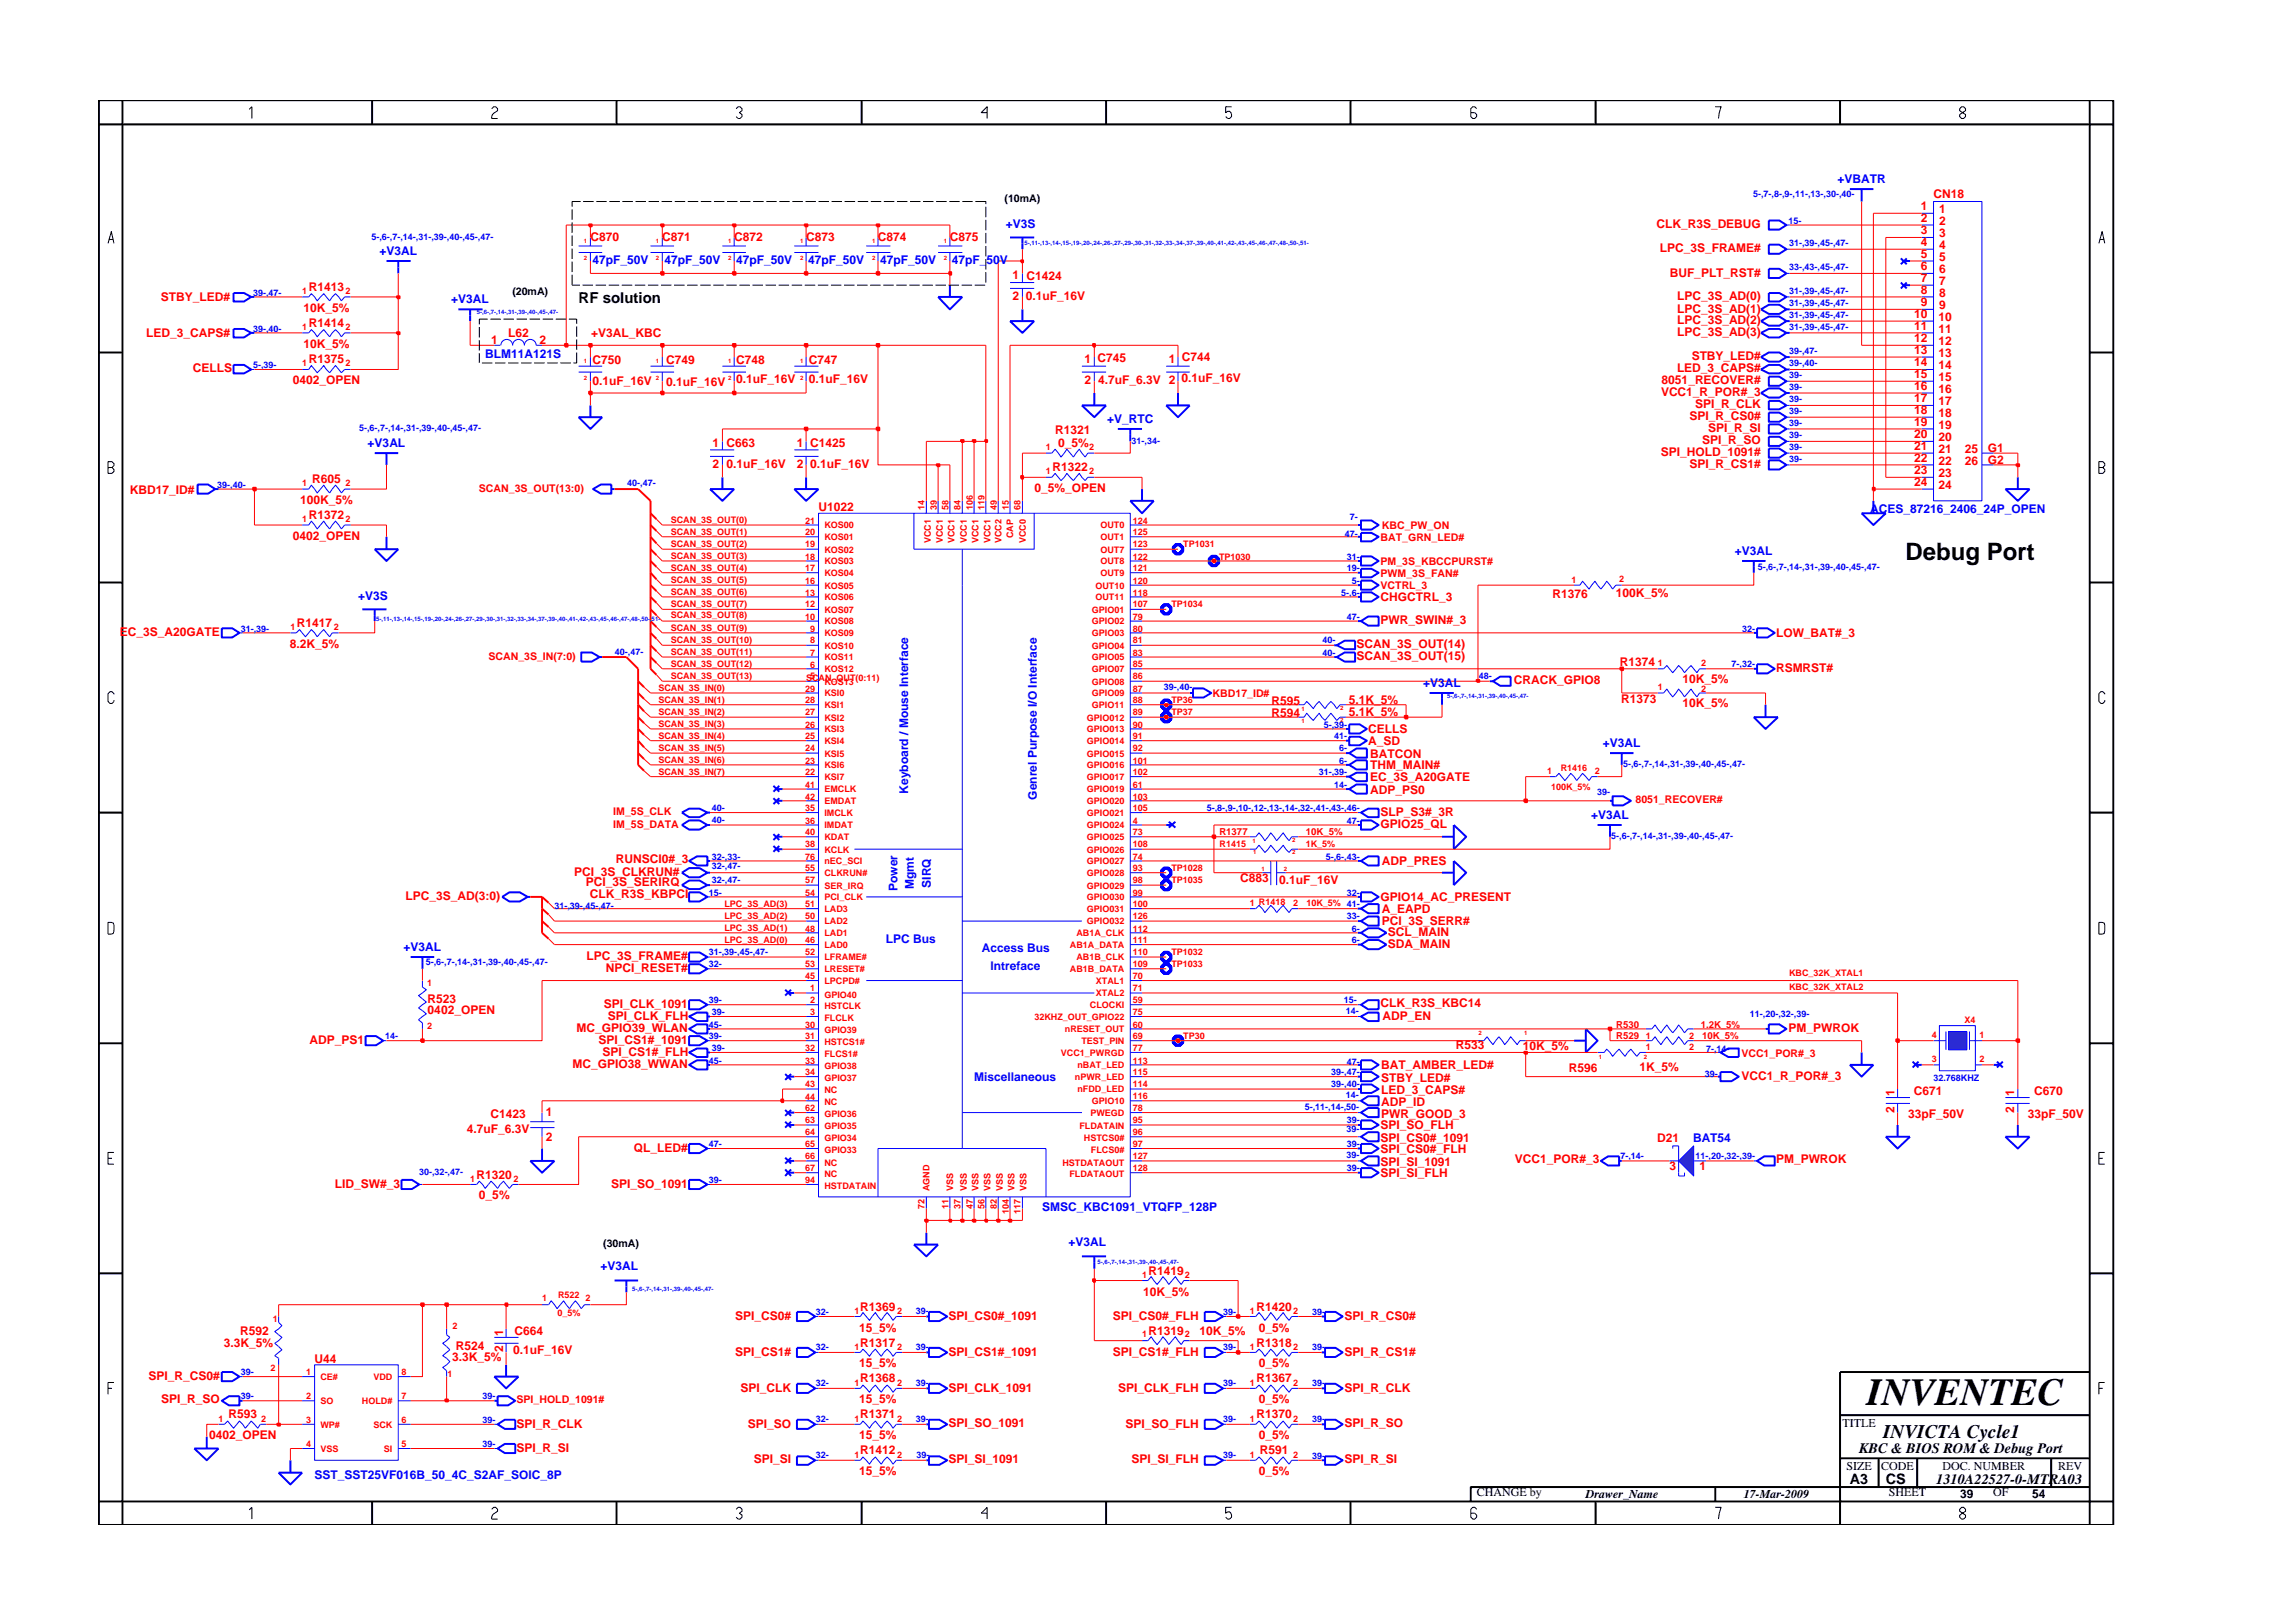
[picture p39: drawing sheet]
<svg xmlns="http://www.w3.org/2000/svg" width="297mm" height="210mm" viewBox="0 0 297 210" stroke-linecap="round" stroke-linejoin="round" font-family="sans-serif">
<defs><g id="words">
<text font-size="5" x="241.8" y="182">INVENTEC</text>
<text font-size="3.1" x="246.8" y="72.6">Debug Port</text>
<text font-size="2.5" x="244" y="186.3">INVICTA Cycle1</text>
<g font-size="1.9">
<text x="75" y="39.3">RF solution</text>
<text x="240.8" y="188.2">KBC &amp; BIOS ROM &amp; Debug Port</text>
<text x="239.6" y="192.2">A3</text>
<text x="244.3" y="192.3">CS</text>
<text x="250.8" y="192.2">1310A22527-0-MTRA03</text>
</g>
<g font-size="1.6" fill="#00f">
<text x="238" y="23.7">+VBATR</text>
<text x="130.3" y="29.6">+V3S</text>
<text x="49.2" y="33">+V3AL</text>
<text x="76.7" y="34.2">47pF_50V</text>
<text x="86.1" y="34.2">47pF_50V</text>
<text x="95.4" y="34.2">47pF_50V</text>
<text x="104.7" y="34.2">47pF_50V</text>
<text x="114" y="34.2">47pF_50V</text>
<text x="123.3" y="34.2">47pF_50V</text>
<text x="58.5" y="39.3">+V3AL</text>
<text x="62.8" y="46.4">BLM11A121S</text>
<text x="47.6" y="57.9">+V3AL</text>
<text x="143.4" y="54.8">+V_RTC</text>
<text x="224.7" y="71.9">+V3AL</text>
<text x="242.2" y="66.5">ACES_87216_2406_24P_OPEN</text>
<text x="46.4" y="77.7">+V3S</text>
<text x="184.4" y="89">+V3AL</text>
<text x="207.6" y="96.8">+V3AL</text>
<text x="117.6" y="102.8" transform="rotate(-90 117.6 102.8)">Keyboard / Mouse Interface</text>
<text x="134.3" y="103.6" transform="rotate(-90 134.3 103.6)">Genrel Purpose I/O Interface</text>
<text x="206.1" y="106.1">+V3AL</text>
<text x="116.3" y="115.4" transform="rotate(-90 116.3 115.4)">Power</text>
<text x="118.4" y="115.2" transform="rotate(-90 118.4 115.2)">Mgmt</text>
<text x="120.6" y="115" transform="rotate(-90 120.6 115)">SIRQ</text>
<text x="52.3" y="123.2">+V3AL</text>
<text x="114.8" y="122.2">LPC Bus</text>
<text x="127.2" y="123.4">Access Bus</text>
<text x="128.3" y="125.7">Intreface</text>
<text x="126.2" y="140.1">Miscellaneous</text>
<text x="219.3" y="147.9">BAT54</text>
<text x="135" y="156.9">SMSC_KBC1091_VTQFP_128P</text>
<text x="138.4" y="161.5">+V3AL</text>
<text x="77.8" y="164.5">+V3AL</text>
<text x="40.8" y="191.5">SST_SST25VF016B_50_4C_S2AF_SOIC_8P</text>
</g>
<g font-size="1.6" fill="#f00">
<text x="214.6" y="29.6">CLK_R3S_DEBUG</text>
<text x="248.8" y="28.8">2</text>
<text x="248.8" y="27.3">1</text>
<text x="250.5" y="25.7">CN18</text>
<text x="251.2" y="29.2">2</text>
<text x="251.2" y="27.6">1</text>
<text x="76.5" y="31.2">C870</text>
<text x="85.8" y="31.2">C871</text>
<text x="95.1" y="31.2">C872</text>
<text x="104.4" y="31.2">C873</text>
<text x="113.7" y="31.2">C874</text>
<text x="123" y="31.2">C875</text>
<text x="215" y="32.7">LPC_3S_FRAME#</text>
<text x="216.3" y="35.8">BUF_PLT_RST#</text>
<text x="248.8" y="30.3">3</text>
<text x="248.8" y="31.9">4</text>
<text x="248.8" y="33.4">5</text>
<text x="248.8" y="35">6</text>
<text x="251.2" y="30.8">3</text>
<text x="251.2" y="32.3">4</text>
<text x="251.2" y="33.8">5</text>
<text x="251.2" y="35.4">6</text>
<text x="20.9" y="39">STBY_LED#</text>
<text x="39.3" y="40.4">10K_5%</text>
<text x="40" y="37.7">R1413</text>
<text x="131.2" y="36.2">1 C1424</text>
<text x="131.2" y="38.9">2</text>
<text x="132.9" y="38.8">0.1uF_16V</text>
<text x="217.2" y="38.9">LPC_3S_AD(0)</text>
<text x="217.2" y="40.5">LPC_3S_AD(1)</text>
<text x="248" y="41.2">10</text>
<text x="248.8" y="36.6">7</text>
<text x="248.8" y="38.1">8</text>
<text x="248.8" y="39.6">9</text>
<text x="251.1" y="41.6">10</text>
<text x="251.2" y="36.9">7</text>
<text x="251.2" y="38.5">8</text>
<text x="251.2" y="40.1">9</text>
<text x="19" y="43.7">LED_3_CAPS#</text>
<text x="39.3" y="45.1">10K_5%</text>
<text x="40" y="47">R1375</text>
<text x="40" y="42.4">R1414</text>
<text x="63.6" y="44.6">1</text>
<text x="65.8" y="43.7">L62</text>
<text x="69.9" y="44.6">2</text>
<text x="76.6" y="43.7">+V3AL_KBC</text>
<text x="76.7" y="47.1">C750</text>
<text x="86.3" y="47.1">C749</text>
<text x="95.4" y="47.1">C748</text>
<text x="104.8" y="47.1">C747</text>
<text x="140.5" y="47">1 C745</text>
<text x="151.4" y="47">1 C744</text>
<text x="217.2" y="42">LPC_3S_AD(2)</text>
<text x="217.2" y="43.5">LPC_3S_AD(3)</text>
<text x="219.1" y="46.7">STBY_LED#</text>
<text x="248" y="42.8">11</text>
<text x="248" y="44.3">12</text>
<text x="248" y="45.9">13</text>
<text x="248" y="47.4">14</text>
<text x="251.1" y="43.1">11</text>
<text x="251.1" y="44.7">12</text>
<text x="251.1" y="46.3">13</text>
<text x="251.1" y="47.9">14</text>
<text x="25" y="48.2">CELLS</text>
<text x="37.9" y="49.7">0402_OPEN</text>
<text x="76.7" y="49.8">0.1uF_16V</text>
<text x="86.3" y="50">0.1uF_16V</text>
<text x="95.4" y="49.6">0.1uF_16V</text>
<text x="104.8" y="49.6">0.1uF_16V</text>
<text x="140.5" y="49.8">2</text>
<text x="142.3" y="49.7">4.7uF_6.3V 2</text>
<text x="153.1" y="49.5">0.1uF_16V</text>
<text x="215.2" y="51.3">VCC1_R_POR#_3</text>
<text x="215.3" y="49.8">8051_RECOVER#</text>
<text x="217.2" y="48.2">LED_3_CAPS#</text>
<text x="219.6" y="52.8">SPI_R_CLK</text>
<text x="248" y="49">15</text>
<text x="248" y="50.6">16</text>
<text x="248" y="52.1">17</text>
<text x="248" y="53.7">18</text>
<text x="251.1" y="49.4">15</text>
<text x="251.1" y="50.9">16</text>
<text x="251.1" y="52.5">17</text>
<text x="92.3" y="57.9">1 C663</text>
<text x="103.2" y="57.9">1 C1425</text>
<text x="136.7" y="56.2">R1321</text>
<text x="137.1" y="57.9">0_5%</text>
<text x="215.2" y="59">SPI_HOLD_1091#</text>
<text x="218.9" y="54.4">SPI_R_CS0#</text>
<text x="220.5" y="57.5">SPI_R_SO</text>
<text x="221.3" y="56">SPI_R_SI</text>
<text x="248" y="55.2">19</text>
<text x="248" y="56.7">20</text>
<text x="248" y="58.3">21</text>
<text x="248" y="59.9">22</text>
<text x="251.1" y="54">18</text>
<text x="251.1" y="55.6">19</text>
<text x="251.1" y="57.2">20</text>
<text x="251.1" y="58.7">21</text>
<text x="254.5" y="58.7">25</text>
<text x="257.5" y="58.5">G1</text>
<text x="16.8" y="63.9">KBD17_ID#</text>
<text x="38.9" y="65.3">100K_5%</text>
<text x="40.4" y="62.6">R605</text>
<text x="92.3" y="60.6">2</text>
<text x="94.1" y="60.6">0.1uF_16V</text>
<text x="103.2" y="60.6">2</text>
<text x="104.9" y="60.6">0.1uF_16V</text>
<text x="134" y="63.8">0_5%_OPEN</text>
<text x="136.3" y="61.1">R1322</text>
<text x="218.9" y="60.6">SPI_R_CS1#</text>
<text x="248" y="61.4">23</text>
<text x="248" y="63">24</text>
<text x="251.1" y="60.2">22</text>
<text x="251.1" y="61.8">23</text>
<text x="251.1" y="63.4">24</text>
<text x="254.5" y="60.2">26</text>
<text x="257.5" y="60.1">G2</text>
<text x="37.9" y="70">0402_OPEN</text>
<text x="40" y="67.3">R1372</text>
<text x="106" y="66.2">U1022</text>
<text x="178.8" y="77.9">CHGCTRL_3</text>
<text x="201.1" y="77.4">R1376</text>
<text x="209.3" y="77.3">100K_5%</text>
<text x="15.5" y="82.4">EC_3S_A20GATE</text>
<text x="37.6" y="83.9">8.2K_5%</text>
<text x="38.5" y="81.2">R1417</text>
<text x="175.7" y="83.9">SCAN_3S_OUT(14)</text>
<text x="178.8" y="80.9">PWR_SWIN#_3</text>
<text x="230.1" y="82.6">LOW_BAT#_3</text>
<text x="175.7" y="85.5">SCAN_3S_OUT(15)</text>
<text x="196.1" y="88.6">CRACK_GPIO8</text>
<text x="209.8" y="86.2">R1374</text>
<text x="217.9" y="88.4">10K_5%</text>
<text x="230.1" y="87.1">RSMRST#</text>
<text x="164.7" y="91.3">R595</text>
<text x="164.7" y="92.8">R594</text>
<text x="174.7" y="91.2">5.1K_5%</text>
<text x="174.7" y="92.7">5.1K_5%</text>
<text x="177.2" y="95">CELLS</text>
<text x="210" y="91">R1373</text>
<text x="217.9" y="91.6">10K_5%</text>
<text x="177.2" y="96.5">A_SD</text>
<text x="177.5" y="99.7">THM_MAIN#</text>
<text x="177.5" y="98.1">BATCON</text>
<text x="177.5" y="101.2">EC_3S_A20GATE</text>
<text x="177.5" y="102.8">ADP_PS0</text>
<text x="178.8" y="107.3">GPIO25_QL</text>
<text x="178.8" y="105.7">SLP_S3#_3R</text>
<text x="74.4" y="113.5">PCI_3S_CLKRUN#</text>
<text x="79.8" y="111.9">RUNSCI0#_3</text>
<text x="179" y="112.1">ADP_PRES</text>
<text x="52.5" y="116.6">LPC_3S_AD(3:0)</text>
<text x="75.9" y="114.8">PCI_3S_SERIRQ</text>
<text x="76.4" y="116.3">CLK_R3S_KBPCI</text>
<text x="160.7" y="114.3">C883</text>
<text x="165.7" y="114.6">0.1uF_16V</text>
<text x="178.8" y="116.8">GPIO14_AC_PRESENT</text>
<text x="179" y="119.8">PCI_3S_SERR#</text>
<text x="179" y="118.3">A_EAPD</text>
<text x="76" y="124.3">LPC_3S_FRAME#</text>
<text x="78.5" y="125.9">NPCI_RESET#</text>
<text x="179.8" y="122.8">SDA_MAIN</text>
<text x="179.8" y="121.3">SCL_MAIN</text>
<text x="55.4" y="129.9">R523</text>
<text x="55.4" y="131.3">0402_OPEN</text>
<text x="78.2" y="130.6">SPI_CLK_1091</text>
<text x="178.8" y="130.4">CLK_R3S_KBC14</text>
<text x="40.1" y="135.2">ADP_PS1</text>
<text x="74.7" y="133.7">MC_GPIO39_WLAN</text>
<text x="77.5" y="135.2">SPI_CS1#_1091</text>
<text x="78" y="136.8">SPI_CS1#_FLH</text>
<text x="78.7" y="132.1">SPI_CLK_FLH</text>
<text x="179.1" y="132.1">ADP_EN</text>
<text x="188.6" y="135.9">R533</text>
<text x="197.3" y="136">10K_5%</text>
<text x="231.7" y="133.7">PM_PWROK</text>
<text x="74.2" y="138.4">MC_GPIO38_WWAN</text>
<text x="178.9" y="143.3">ADP_ID</text>
<text x="178.9" y="141.7">LED_3_CAPS#</text>
<text x="178.9" y="138.5">BAT_AMBER_LED#</text>
<text x="178.9" y="140.1">STBY_LED#</text>
<text x="203.2" y="138.9">R596</text>
<text x="212.4" y="138.8">1K_5%</text>
<text x="225.6" y="139.9">VCC1_R_POR#_3</text>
<text x="245.4" y="141.9" transform="rotate(-90 245.4 141.9)">1</text>
<text x="247.9" y="141.8">C671</text>
<text x="260.9" y="141.9" transform="rotate(-90 260.9 141.9)">1</text>
<text x="263.5" y="141.8">C670</text>
<text x="60.5" y="146.7">4.7uF_6.3V</text>
<text x="63.5" y="144.8">C1423</text>
<text x="70.7" y="147.8">2</text>
<text x="70.7" y="144.6">1</text>
<text x="82.1" y="149.2">QL_LED#</text>
<text x="178.8" y="149.4">SPI_CS0#_FLH</text>
<text x="178.8" y="147.9">SPI_CS0#_1091</text>
<text x="178.8" y="146.3">SPI_SO_FLH</text>
<text x="178.9" y="144.8">PWR_GOOD_3</text>
<text x="214.7" y="147.9">D21</text>
<text x="245.4" y="144.1" transform="rotate(-90 245.4 144.1)">2</text>
<text x="247.2" y="144.8">33pF_50V</text>
<text x="260.9" y="144.1" transform="rotate(-90 260.9 144.1)">2</text>
<text x="262.7" y="144.8">33pF_50V</text>
<text x="43.4" y="153.9">LID_SW#_3</text>
<text x="61.7" y="152.7">R1320</text>
<text x="62" y="155.4">0_5%</text>
<text x="79.2" y="153.9">SPI_SO_1091</text>
<text x="178.8" y="152.5">SPI_SI_FLH</text>
<text x="178.8" y="151.1">SPI_SI_1091</text>
<text x="196.2" y="150.7">VCC1_POR#_3</text>
<text x="216.2" y="151.6">3</text>
<text x="220.1" y="151.6">1</text>
<text x="230.1" y="150.7">PM_PWROK</text>
<text x="148.1" y="167.8">10K_5%</text>
<text x="148.8" y="165.1">R1419</text>
<text x="31.1" y="172.9">R592</text>
<text x="65.2" y="173" transform="rotate(-90 65.2 173)">1</text>
<text x="66.7" y="172.9">C664</text>
<text x="95.2" y="171">SPI_CS0#</text>
<text x="111.3" y="172.5">15_5%</text>
<text x="111.4" y="169.8">R1369</text>
<text x="122.9" y="171">SPI_CS0#_1091</text>
<text x="144.2" y="171">SPI_CS0#_FLH</text>
<text x="148.8" y="172.9">R1319</text>
<text x="155.4" y="173">10K_5%</text>
<text x="162.8" y="169.8">R1420</text>
<text x="163.1" y="172.5">0_5%</text>
<text x="174.2" y="171">SPI_R_CS0#</text>
<text x="19.2" y="178.7">SPI_R_CS0#</text>
<text x="29" y="174.4">3.3K_5%</text>
<text x="40.8" y="176.6">U44</text>
<text x="58.6" y="176.4">3.3K_5%</text>
<text x="59" y="174.8">R524</text>
<text x="65.2" y="175.2" transform="rotate(-90 65.2 175.2)">2</text>
<text x="66.5" y="175.3">0.1uF_16V</text>
<text x="95.2" y="175.6">SPI_CS1#</text>
<text x="111.3" y="177.2">15_5%</text>
<text x="111.4" y="174.4">R1317</text>
<text x="111.4" y="179.1">R1368</text>
<text x="122.9" y="175.6">SPI_CS1#_1091</text>
<text x="144.2" y="175.6">SPI_CS1#_FLH</text>
<text x="162.8" y="179.1">R1367</text>
<text x="162.8" y="174.4">R1318</text>
<text x="163.1" y="177.2">0_5%</text>
<text x="174.2" y="175.6">SPI_R_CS1#</text>
<text x="20.9" y="181.8">SPI_R_SO</text>
<text x="29.6" y="183.8">R593</text>
<text x="66.9" y="184.9">SPI_R_CLK</text>
<text x="95.9" y="180.3">SPI_CLK</text>
<text x="96.9" y="184.9">SPI_SO</text>
<text x="111.3" y="181.8">15_5%</text>
<text x="111.4" y="183.8">R1371</text>
<text x="122.9" y="180.3">SPI_CLK_1091</text>
<text x="122.9" y="184.9">SPI_SO_1091</text>
<text x="144.9" y="180.3">SPI_CLK_FLH</text>
<text x="145.8" y="184.9">SPI_SO_FLH</text>
<text x="162.8" y="183.8">R1370</text>
<text x="163.1" y="181.8">0_5%</text>
<text x="174.2" y="180.3">SPI_R_CLK</text>
<text x="174.2" y="184.9">SPI_R_SO</text>
<text x="27.1" y="186.5">0402_OPEN</text>
<text x="66.9" y="188.1">SPI_R_SI</text>
<text x="97.6" y="189.6">SPI_SI</text>
<text x="111.3" y="191.1">15_5%</text>
<text x="111.3" y="186.5">15_5%</text>
<text x="111.4" y="188.4">R1412</text>
<text x="122.9" y="189.6">SPI_SI_1091</text>
<text x="146.6" y="189.6">SPI_SI_FLH</text>
<text x="163.1" y="191.1">0_5%</text>
<text x="163.1" y="186.5">0_5%</text>
<text x="163.2" y="188.4">R591</text>
<text x="174.2" y="189.6">SPI_R_SI</text>
</g>
<g font-size="1.6">
<text x="238.7" y="184.8">TITLE</text>
<text x="239.2" y="190.4">SIZE</text>
<text x="243.7" y="190.4">CODE</text>
<text x="251.6" y="190.4">DOC. NUMBER</text>
<text x="266.6" y="190.4">REV</text>
<text x="191.3" y="193.9">CHANGE by</text>
<text x="205.4" y="194.1">Drawer_Name</text>
<text x="225.9" y="194.1">17-Mar-2009</text>
<text x="244.7" y="193.9">SHEET</text>
<text x="253.9" y="194.1">39</text>
<text x="258.2" y="193.9">OF</text>
<text x="263.3" y="194.1">54</text>
</g>
<g font-size="1.4">
<text x="130.1" y="26.1">(10mA)</text>
<text x="66.4" y="38.2">(20mA)</text>
<text x="78.1" y="161.6">(30mA)</text>
</g>
<g font-size="1.4" fill="#f00">
<text x="62" y="63.8">SCAN_3S_OUT(13:0)</text>
<text x="178.8" y="70.1">BAT_GRN_LED#</text>
<text x="179" y="68.5">KBC_PW_ON</text>
<text x="178.8" y="74.7">PWM_3S_FAN#</text>
<text x="178.8" y="73.2">PM_3S_KBCCPURST#</text>
<text x="178.8" y="76.3">VCTRL_3</text>
<text x="63.3" y="85.5">SCAN_3S_IN(7:0)</text>
<text x="157.1" y="90.3">KBD17_ID#</text>
<text x="79.4" y="105.6">IM_5S_CLK</text>
<text x="79.4" y="107.2">IM_5S_DATA</text>
<text x="211.9" y="104.1">8051_RECOVER#</text>
<text x="225.6" y="136.9">VCC1_POR#_3</text>
<text x="66.9" y="181.7">SPI_HOLD_1091#</text>
</g>
<g font-size="1.2" fill="#00f">
<text x="227.1" y="25.5">5-,7-,8-,9-,11-,13-,30-,40-</text>
<text x="231.7" y="29">15-</text>
<text x="48.1" y="31">5-,6-,7-,14-,31-,39-,40-,45-,47-</text>
<text x="231.8" y="35">33-,43-,45-,47-</text>
<text x="231.8" y="31.9">31-,39-,45-,47-</text>
<text x="32.8" y="38.3">39-,47-</text>
<text x="231.8" y="41.2">31-,39-,45-,47-</text>
<text x="231.8" y="38">31-,39-,45-,47-</text>
<text x="231.8" y="39.7">31-,39-,45-,47-</text>
<text x="32.8" y="47.6">5-,39-</text>
<text x="32.8" y="43">39-,40-</text>
<text x="231.8" y="42.7">31-,39-,45-,47-</text>
<text x="231.8" y="47.4">39-,40-</text>
<text x="231.8" y="45.8">39-,47-</text>
<text x="231.8" y="52.1">39-</text>
<text x="231.8" y="49">39-</text>
<text x="231.8" y="53.6">39-</text>
<text x="231.8" y="50.5">39-</text>
<text x="46.5" y="55.9">5-,6-,7-,14-,31-,39-,40-,45-,47-</text>
<text x="146.6" y="57.5">31-,34-</text>
<text x="231.8" y="55.1">39-</text>
<text x="231.8" y="56.8">39-</text>
<text x="231.8" y="59.8">39-</text>
<text x="231.8" y="58.3">39-</text>
<text x="28.1" y="63.2">39-,40-</text>
<text x="81.3" y="63">40-,47-</text>
<text x="174.2" y="69.5">47-</text>
<text x="174.8" y="67.4">7-</text>
<text x="173.7" y="77.2">5-,6-</text>
<text x="174.5" y="72.5">31-</text>
<text x="174.5" y="74">19-</text>
<text x="175.1" y="75.6">5-</text>
<text x="227.7" y="73.9">5-,6-,7-,14-,31-,39-,40-,45-,47-</text>
<text x="31.2" y="81.8">31-,39-</text>
<text x="171.3" y="83.3">40-</text>
<text x="174.5" y="80.3">47-</text>
<text x="225.7" y="81.8">32-</text>
<text x="79.6" y="84.9">40-,47-</text>
<text x="150.8" y="89.4">39-,40-</text>
<text x="171.3" y="84.9">40-</text>
<text x="191.6" y="88">48-</text>
<text x="224.3" y="86.5">7-,32-</text>
<text x="171.5" y="94.3">5-,39-</text>
<text x="172.8" y="95.8">41-</text>
<text x="170.8" y="100.4">31-,39-</text>
<text x="173.5" y="98.9">6-</text>
<text x="173.5" y="97.3">6-</text>
<text x="210.3" y="99.4">5-,6-,7-,14-,31-,39-,40-,45-,47-</text>
<text x="92.2" y="105.1">40-</text>
<text x="92.2" y="106.6">40-</text>
<text x="156.3" y="105.1">5-,8-,9-,10-,12-,13-,14-,32-,41-,43-,46-</text>
<text x="172.8" y="102.1">14-</text>
<text x="174.5" y="106.7">47-</text>
<text x="206.9" y="103">39-</text>
<text x="92.2" y="112.6">32-,47-</text>
<text x="92.2" y="111.4">32-,33-</text>
<text x="171.7" y="111.4">5-,6-,43-</text>
<text x="208.7" y="108.7">5-,6-,7-,14-,31-,39-,40-,45-,47-</text>
<text x="71.8" y="117.7">31-,39-,45-,47-</text>
<text x="91.8" y="116">15-</text>
<text x="92.2" y="114.4">32-,47-</text>
<text x="174.5" y="119.1">33-</text>
<text x="174.5" y="116">32-</text>
<text x="55.1" y="125">5-,6-,7-,14-,31-,39-,40-,45-,47-</text>
<text x="91.8" y="123.7">31-,39-,45-,47-</text>
<text x="91.8" y="125.3">32-</text>
<text x="175.1" y="122.2">6-</text>
<text x="175.1" y="120.7">6-</text>
<text x="91.8" y="130">39-</text>
<text x="92.2" y="131.5">39-</text>
<text x="174.1" y="129.9">15-</text>
<text x="174.4" y="131.4">14-</text>
<text x="226.7" y="131.8">11-,20-,32-,39-</text>
<text x="49.9" y="134.6">14-</text>
<text x="91.8" y="134.6">39-</text>
<text x="91.8" y="133.1">45-</text>
<text x="91.8" y="137.8">45-</text>
<text x="92.2" y="136.2">39-</text>
<text x="174.5" y="137.9">47-</text>
<text x="221" y="136.3">7-,14-</text>
<text x="169" y="143.7">5-,11-,14-,50-</text>
<text x="172.4" y="140.8">39-,40-</text>
<text x="172.4" y="139.3">39-,47-</text>
<text x="174.4" y="142.2">14-</text>
<text x="220.8" y="139.5">39-</text>
<text x="250.5" y="140.1">32.768KHZ</text>
<text x="91.8" y="148.6">47-</text>
<text x="174.4" y="146.7">39-</text>
<text x="174.5" y="145.5">39-</text>
<text x="174.5" y="148.6">39-</text>
<text x="54.3" y="152.2">30-,32-,47-</text>
<text x="91.8" y="153.3">39-</text>
<text x="174.4" y="150">39-</text>
<text x="174.5" y="151.8">39-</text>
<text x="209.9" y="150.1">7-,14-</text>
<text x="219.7" y="150.1">11-,20-,32-,39-</text>
<text x="105.7" y="170.3">32-</text>
<text x="118.7" y="170.2">39-</text>
<text x="158.4" y="170.3">39-</text>
<text x="170" y="170.3">39-</text>
<text x="31.2" y="178.2">39-</text>
<text x="105.7" y="174.9">32-</text>
<text x="105.7" y="179.6">32-</text>
<text x="118.7" y="174.9">39-</text>
<text x="118.7" y="179.5">39-</text>
<text x="158.4" y="174.9">39-</text>
<text x="158.4" y="179.6">39-</text>
<text x="170" y="179.6">39-</text>
<text x="170" y="174.9">39-</text>
<text x="31.2" y="181.2">39-</text>
<text x="62.5" y="181.2">39-</text>
<text x="62.5" y="184.3">39-</text>
<text x="105.7" y="184.3">32-</text>
<text x="118.7" y="184.2">39-</text>
<text x="158.4" y="184.3">39-</text>
<text x="170" y="184.3">39-</text>
<text x="62.5" y="187.5">39-</text>
<text x="105.7" y="188.9">32-</text>
<text x="118.7" y="188.9">39-</text>
<text x="158.4" y="188.9">39-</text>
<text x="170" y="189">39-</text>
</g>
<g font-size="1.2" fill="#f00">
<text x="39.1" y="38.1">1</text>
<text x="44.8" y="38.1">2</text>
<text x="39.1" y="47.4">1</text>
<text x="39.1" y="42.8">1</text>
<text x="44.8" y="47.4">2</text>
<text x="44.8" y="42.8">2</text>
<text x="135.5" y="58.3">1</text>
<text x="141.1" y="58.3">2</text>
<text x="39.1" y="62.9">1</text>
<text x="44.8" y="62.9">2</text>
<text x="135.5" y="61.4">1</text>
<text x="141.1" y="61.4">2</text>
<text x="39.1" y="67.7">1</text>
<text x="44.8" y="67.7">2</text>
<text x="86.9" y="70.8">SCAN_3S_OUT(2)</text>
<text x="86.9" y="69.3">SCAN_3S_OUT(1)</text>
<text x="86.9" y="67.8">SCAN_3S_OUT(0)</text>
<text x="104.3" y="67.8">21</text>
<text x="104.3" y="69.4">20</text>
<text x="104.3" y="70.9">19</text>
<text x="106.8" y="68.5">KOS00</text>
<text x="106.8" y="70">KOS01</text>
<text x="106.8" y="71.6">KOS02</text>
<text x="119.7" y="66.1" transform="rotate(-90 119.7 66.1)">14</text>
<text x="120.6" y="70.4" transform="rotate(-90 120.6 70.4)">VCC1</text>
<text x="121.4" y="66.1" transform="rotate(-90 121.4 66.1)">39</text>
<text x="122.1" y="70.4" transform="rotate(-90 122.1 70.4)">VCC1</text>
<text x="122.9" y="66.1" transform="rotate(-90 122.9 66.1)">58</text>
<text x="123.6" y="70.4" transform="rotate(-90 123.6 70.4)">VCC1</text>
<text x="124.4" y="66.1" transform="rotate(-90 124.4 66.1)">84</text>
<text x="125.3" y="70.4" transform="rotate(-90 125.3 70.4)">VCC1</text>
<text x="126" y="66.1" transform="rotate(-90 126 66.1)">106</text>
<text x="126.8" y="70.4" transform="rotate(-90 126.8 70.4)">VCC1</text>
<text x="127.5" y="66.1" transform="rotate(-90 127.5 66.1)">119</text>
<text x="128.3" y="70.4" transform="rotate(-90 128.3 70.4)">VCC1</text>
<text x="129.1" y="66.1" transform="rotate(-90 129.1 66.1)">49</text>
<text x="129.7" y="70.4" transform="rotate(-90 129.7 70.4)">VCC2</text>
<text x="130.7" y="66.1" transform="rotate(-90 130.7 66.1)">15</text>
<text x="131.3" y="69.7" transform="rotate(-90 131.3 69.7)">CAP</text>
<text x="132.2" y="66.1" transform="rotate(-90 132.2 66.1)">68</text>
<text x="132.9" y="70.4" transform="rotate(-90 132.9 70.4)">VCC0</text>
<text x="142.5" y="68.5">OUT0</text>
<text x="142.5" y="70">OUT1</text>
<text x="142.5" y="71.6">OUT7</text>
<text x="146.8" y="67.8">124</text>
<text x="146.8" y="69.4">125</text>
<text x="146.8" y="70.9">123</text>
<text x="153.3" y="70.9">TP1031</text>
<text x="86.9" y="77.1">SCAN_3S_OUT(6)</text>
<text x="86.9" y="75.5">SCAN_3S_OUT(5)</text>
<text x="86.9" y="73.9">SCAN_3S_OUT(4)</text>
<text x="86.9" y="72.4">SCAN_3S_OUT(3)</text>
<text x="104.3" y="77.2">13</text>
<text x="104.3" y="72.5">18</text>
<text x="104.3" y="74">17</text>
<text x="104.3" y="75.6">16</text>
<text x="106.8" y="76.2">KOS05</text>
<text x="106.8" y="77.8">KOS06</text>
<text x="106.8" y="73.1">KOS03</text>
<text x="106.8" y="74.6">KOS04</text>
<text x="141.9" y="76.2">OUT10</text>
<text x="141.9" y="77.8">OUT11</text>
<text x="142.5" y="73.1">OUT8</text>
<text x="142.5" y="74.6">OUT9</text>
<text x="146.8" y="75.6">120</text>
<text x="146.8" y="77.2">118</text>
<text x="146.8" y="72.5">122</text>
<text x="146.8" y="74">121</text>
<text x="157.9" y="72.5">TP1030</text>
<text x="203.6" y="75.5">1</text>
<text x="209.7" y="75.4">2</text>
<text x="37.6" y="81.6">1</text>
<text x="43.2" y="81.6">2</text>
<text x="86.9" y="81.7">SCAN_3S_OUT(9)</text>
<text x="86.9" y="80.1">SCAN_3S_OUT(8)</text>
<text x="86.9" y="78.6">SCAN_3S_OUT(7)</text>
<text x="86.9" y="83.3">SCAN_3S_OUT(10)</text>
<text x="104.3" y="78.7">12</text>
<text x="104.3" y="80.3">10</text>
<text x="105" y="81.8">9</text>
<text x="105" y="83.3">8</text>
<text x="106.8" y="79.4">KOS07</text>
<text x="106.8" y="80.9">KOS08</text>
<text x="106.8" y="82.4">KOS09</text>
<text x="141.4" y="79.4">GPIO01</text>
<text x="141.4" y="80.9">GPIO02</text>
<text x="141.4" y="82.4">GPIO03</text>
<text x="146.8" y="78.7">107</text>
<text x="146.8" y="83.3">81</text>
<text x="146.8" y="80.3">79</text>
<text x="146.8" y="81.8">80</text>
<text x="151.8" y="78.7">TP1034</text>
<text x="85.3" y="89.5">SCAN_3S_IN(0)</text>
<text x="86.9" y="86.4">SCAN_3S_OUT(12)</text>
<text x="86.9" y="84.9">SCAN_3S_OUT(11)</text>
<text x="86.9" y="87.9">SCAN_3S_OUT(13)</text>
<text x="104.3" y="89.6">29</text>
<text x="104.4" y="88.3">SCAN_OUT(0:11)</text>
<text x="105" y="84.9">7</text>
<text x="105" y="86.5">6</text>
<text x="105" y="88">5</text>
<text x="106.8" y="84">KOS10</text>
<text x="106.8" y="85.6">KOS11</text>
<text x="106.8" y="87.1">KOS12</text>
<text x="106.8" y="88.7">KOS13</text>
<text x="141.4" y="84">GPIO04</text>
<text x="141.4" y="85.6">GPIO05</text>
<text x="141.4" y="87.1">GPIO07</text>
<text x="141.4" y="88.7">GPIO08</text>
<text x="146.8" y="84.9">83</text>
<text x="146.8" y="86.5">85</text>
<text x="146.8" y="88">86</text>
<text x="146.8" y="89.6">87</text>
<text x="214.7" y="86.3">1</text>
<text x="214.7" y="89.4">1</text>
<text x="220.4" y="86.3">2</text>
<text x="220.4" y="89.7">2</text>
<text x="85.3" y="95.7">SCAN_3S_IN(4)</text>
<text x="85.3" y="94.2">SCAN_3S_IN(3)</text>
<text x="85.3" y="92.6">SCAN_3S_IN(2)</text>
<text x="85.3" y="91">SCAN_3S_IN(1)</text>
<text x="104.3" y="92.7">27</text>
<text x="104.3" y="94.3">26</text>
<text x="104.3" y="95.8">25</text>
<text x="104.3" y="91.1">28</text>
<text x="106.8" y="93.3">KSI2</text>
<text x="106.8" y="94.9">KSI3</text>
<text x="106.8" y="90.2">KSI0</text>
<text x="106.8" y="91.7">KSI1</text>
<text x="140.8" y="93.3">GPIO012</text>
<text x="140.8" y="94.9">GPIO013</text>
<text x="141.4" y="91.7">GPIO11</text>
<text x="141.4" y="90.2">GPIO09</text>
<text x="146.8" y="92.7">89</text>
<text x="146.8" y="94.3">90</text>
<text x="146.8" y="95.8">91</text>
<text x="146.8" y="91.1">88</text>
<text x="151.8" y="92.7">TP37</text>
<text x="151.8" y="91.1">TP36</text>
<text x="85.3" y="100.4">SCAN_3S_IN(7)</text>
<text x="85.3" y="98.8">SCAN_3S_IN(6)</text>
<text x="85.3" y="97.2">SCAN_3S_IN(5)</text>
<text x="104.3" y="97.3">24</text>
<text x="104.3" y="98.9">23</text>
<text x="104.3" y="100.4">22</text>
<text x="106.8" y="96.4">KSI4</text>
<text x="106.8" y="98">KSI5</text>
<text x="106.8" y="99.5">KSI6</text>
<text x="106.8" y="101.1">KSI7</text>
<text x="140.8" y="96.4">GPIO014</text>
<text x="140.8" y="98">GPIO015</text>
<text x="140.8" y="99.5">GPIO016</text>
<text x="140.8" y="101.1">GPIO017</text>
<text x="146.8" y="97.3">92</text>
<text x="146.8" y="98.9">101</text>
<text x="146.8" y="100.4">102</text>
<text x="200.4" y="100.3">1</text>
<text x="202.2" y="99.9">R1416</text>
<text x="206.6" y="100.3">2</text>
<text x="104.3" y="102.1">41</text>
<text x="104.3" y="103.6">42</text>
<text x="104.3" y="105.1">35</text>
<text x="104.3" y="106.7">36</text>
<text x="106.8" y="102.7">EMCLK</text>
<text x="106.8" y="104.2">EMDAT</text>
<text x="106.8" y="105.7">IMCLK</text>
<text x="106.8" y="107.3">IMDAT</text>
<text x="140.8" y="102.7">GPIO019</text>
<text x="140.8" y="104.2">GPIO020</text>
<text x="140.8" y="105.7">GPIO021</text>
<text x="140.8" y="107.3">GPIO024</text>
<text x="146.8" y="102.1">61</text>
<text x="146.8" y="103.6">103</text>
<text x="146.8" y="105.1">105</text>
<text x="146.8" y="106.7">4</text>
<text x="200.9" y="102.4">100K_5%</text>
<text x="104.3" y="112.9">55</text>
<text x="104.3" y="111.4">76</text>
<text x="104.3" y="109.8">38</text>
<text x="104.3" y="108.2">40</text>
<text x="106.8" y="113.5">CLKRUN#</text>
<text x="106.8" y="112">nEC_SCI</text>
<text x="106.8" y="110.4">KCLK</text>
<text x="106.8" y="108.8">KDAT</text>
<text x="140.8" y="108.8">GPIO025</text>
<text x="140.8" y="110.4">GPIO026</text>
<text x="140.8" y="112">GPIO027</text>
<text x="140.8" y="113.5">GPIO028</text>
<text x="146.8" y="108.2">73</text>
<text x="146.8" y="109.8">108</text>
<text x="146.8" y="111.4">74</text>
<text x="146.8" y="112.9">93</text>
<text x="151.8" y="112.9">TP1028</text>
<text x="158" y="108.1">R1377</text>
<text x="158" y="109.8">R1415</text>
<text x="169.1" y="109.8">1K_5%</text>
<text x="169.2" y="108.2">10K_5%</text>
<text x="93.8" y="119.1">LPC_3S_AD(2)</text>
<text x="93.8" y="117.5">LPC_3S_AD(3)</text>
<text x="104.3" y="114.4">57</text>
<text x="104.3" y="116">54</text>
<text x="104.3" y="119.1">50</text>
<text x="104.3" y="117.5">51</text>
<text x="106.8" y="115.1">SER_IRQ</text>
<text x="106.8" y="116.6">PCI_CLK</text>
<text x="106.8" y="119.8">LAD2</text>
<text x="106.8" y="118.2">LAD3</text>
<text x="140.8" y="119.8">GPIO032</text>
<text x="140.8" y="115.1">GPIO029</text>
<text x="140.8" y="116.6">GPIO030</text>
<text x="140.8" y="118.2">GPIO031</text>
<text x="146.8" y="119.1">126</text>
<text x="146.8" y="114.4">98</text>
<text x="146.8" y="116">99</text>
<text x="146.8" y="117.5">100</text>
<text x="151.8" y="114.4">TP1035</text>
<text x="161.9" y="117.4">1 R1418</text>
<text x="167.5" y="117.4">2</text>
<text x="169.2" y="117.4">10K_5% 41-</text>
<text x="93.8" y="122.1">LPC_3S_AD(0)</text>
<text x="93.8" y="120.6">LPC_3S_AD(1)</text>
<text x="104.3" y="123.7">52</text>
<text x="104.3" y="125.3">53</text>
<text x="104.3" y="122.2">46</text>
<text x="104.3" y="120.7">48</text>
<text x="106.8" y="125.9">LRESET#</text>
<text x="106.8" y="122.8">LAD0</text>
<text x="106.8" y="121.3">LAD1</text>
<text x="106.8" y="124.4">LFRAME#</text>
<text x="138.6" y="122.8">AB1A_DATA</text>
<text x="138.6" y="125.9">AB1B_DATA</text>
<text x="139.4" y="121.3">AB1A_CLK</text>
<text x="139.4" y="124.4">AB1B_CLK</text>
<text x="146.8" y="120.7">112</text>
<text x="146.8" y="122.2">111</text>
<text x="146.8" y="123.7">110</text>
<text x="146.8" y="125.3">109</text>
<text x="151.8" y="125.3">TP1033</text>
<text x="151.8" y="123.7">TP1032</text>
<text x="55.3" y="127.7">1</text>
<text x="104.3" y="126.9">45</text>
<text x="105" y="128.4">1</text>
<text x="105" y="130">2</text>
<text x="105" y="131.5">3</text>
<text x="106.8" y="129.2">GPIO40</text>
<text x="106.8" y="130.8">HSTCLK</text>
<text x="106.8" y="127.5">LPCPD#</text>
<text x="141.2" y="130.6">CLOCKI</text>
<text x="142" y="127.5">XTAL1</text>
<text x="142" y="129.1">XTAL2</text>
<text x="146.8" y="130">59</text>
<text x="146.8" y="131.5">75</text>
<text x="146.8" y="126.9">70</text>
<text x="146.8" y="128.4">71</text>
<text x="231.8" y="126.5">KBC_32K_XTAL1</text>
<text x="231.8" y="128.3">KBC_32K_XTAL2</text>
<text x="55.3" y="133.3">2</text>
<text x="104.3" y="137.8">33</text>
<text x="104.3" y="133.1">30</text>
<text x="104.3" y="134.6">31</text>
<text x="104.3" y="136.2">32</text>
<text x="106.8" y="132.3">FLCLK</text>
<text x="106.8" y="133.9">GPIO39</text>
<text x="106.8" y="135.4">HSTCS1#</text>
<text x="106.8" y="136.9">FLCS1#</text>
<text x="134" y="132.1">32KHZ_OUT_GPIO22</text>
<text x="137.4" y="136.8">VCC1_PWRGD</text>
<text x="138" y="133.7">nRESET_OUT</text>
<text x="140.1" y="135.3">TEST_PIN</text>
<text x="146.8" y="134.6">69</text>
<text x="146.8" y="133.1">60</text>
<text x="146.8" y="136.2">77</text>
<text x="146.8" y="137.8">113</text>
<text x="153.3" y="134.6">TP30</text>
<text x="209.4" y="134.6">R529</text>
<text x="209.4" y="133.1">R530</text>
<text x="213.2" y="136.1">1</text>
<text x="213.2" y="134.6">1</text>
<text x="218.8" y="136.1">2</text>
<text x="218.8" y="134.6">2</text>
<text x="220.3" y="133.1">1.2K_5%</text>
<text x="220.5" y="134.6">10K_5%</text>
<text x="250.2" y="137.5">3</text>
<text x="250.2" y="134.5">4</text>
<text x="254.5" y="132.5">X4</text>
<text x="256.4" y="134.5">1</text>
<text x="256.4" y="137.5">2</text>
<text x="104.3" y="144">62</text>
<text x="104.3" y="139.3">34</text>
<text x="104.3" y="140.8">43</text>
<text x="104.3" y="142.4">44</text>
<text x="106.8" y="140.1">GPIO37</text>
<text x="106.8" y="141.6">NC</text>
<text x="106.8" y="143.2">NC</text>
<text x="106.8" y="138.5">GPIO38</text>
<text x="139.2" y="139.9">nPWR_LED</text>
<text x="139.6" y="141.5">nFDD_LED</text>
<text x="139.6" y="138.4">nBAT_LED</text>
<text x="141.4" y="143">GPIO10</text>
<text x="146.8" y="144">78</text>
<text x="146.8" y="140.8">114</text>
<text x="146.8" y="139.3">115</text>
<text x="146.8" y="142.4">116</text>
<text x="104.3" y="145.5">63</text>
<text x="104.3" y="147.1">64</text>
<text x="104.3" y="148.6">65</text>
<text x="106.8" y="144.7">GPIO36</text>
<text x="106.8" y="146.2">GPIO35</text>
<text x="106.8" y="147.9">GPIO34</text>
<text x="106.8" y="149.4">GPIO33</text>
<text x="139.8" y="146.2">FLDATAIN</text>
<text x="140.4" y="147.9">HSTCS0#</text>
<text x="141.3" y="144.6">PWEGD</text>
<text x="141.3" y="149.4">FLCS0#</text>
<text x="146.8" y="145.5">95</text>
<text x="146.8" y="147.1">96</text>
<text x="146.8" y="148.6">97</text>
<text x="60.9" y="153.1">1</text>
<text x="66.5" y="153.1">2</text>
<text x="104.3" y="153.3">94</text>
<text x="104.3" y="150.1">66</text>
<text x="104.3" y="151.8">67</text>
<text x="106.8" y="154">HSTDATAIN</text>
<text x="106.8" y="151">NC</text>
<text x="106.8" y="152.5">NC</text>
<text x="120.4" y="154.3" transform="rotate(-90 120.4 154.3)">AGND</text>
<text x="123.5" y="154.3" transform="rotate(-90 123.5 154.3)">VSS</text>
<text x="125.3" y="154.3" transform="rotate(-90 125.3 154.3)">VSS</text>
<text x="126.8" y="154.3" transform="rotate(-90 126.8 154.3)">VSS</text>
<text x="128.3" y="154.3" transform="rotate(-90 128.3 154.3)">VSS</text>
<text x="129.9" y="154.3" transform="rotate(-90 129.9 154.3)">VSS</text>
<text x="131.4" y="154.3" transform="rotate(-90 131.4 154.3)">VSS</text>
<text x="133" y="154.3" transform="rotate(-90 133 154.3)">VSS</text>
<text x="137.6" y="151">HSTDATAOUT</text>
<text x="138.5" y="152.5">FLDATAOUT</text>
<text x="146.8" y="151.8">128</text>
<text x="146.8" y="150.1">127</text>
<text x="119.7" y="156.7" transform="rotate(-90 119.7 156.7)">72</text>
<text x="122.9" y="156.7" transform="rotate(-90 122.9 156.7)">11</text>
<text x="124.4" y="156.7" transform="rotate(-90 124.4 156.7)">37</text>
<text x="126" y="156.7" transform="rotate(-90 126 156.7)">47</text>
<text x="127.5" y="156.7" transform="rotate(-90 127.5 156.7)">56</text>
<text x="129.1" y="156.7" transform="rotate(-90 129.1 156.7)">82</text>
<text x="130.7" y="157.3" transform="rotate(-90 130.7 157.3)">104</text>
<text x="132.2" y="157.3" transform="rotate(-90 132.2 157.3)">117</text>
<text x="147.9" y="165.6">1</text>
<text x="153.5" y="165.6">2</text>
<text x="35.3" y="171.3">1</text>
<text x="58.6" y="172.2">2</text>
<text x="70.2" y="168.6">1</text>
<text x="72.2" y="170.5">0_5%</text>
<text x="72.3" y="168.1">R522</text>
<text x="75.8" y="168.6">2</text>
<text x="110.7" y="170.2">1</text>
<text x="116.2" y="170.2">2</text>
<text x="147.9" y="173.3">1</text>
<text x="153.5" y="173.3">2</text>
<text x="161.9" y="170.2">1</text>
<text x="167.5" y="170.2">2</text>
<text x="35" y="177.6">2</text>
<text x="39.7" y="178.2">1</text>
<text x="41.5" y="178.8">CE#</text>
<text x="48.4" y="178.8">VDD</text>
<text x="52" y="178.2">8</text>
<text x="58" y="178.5">1</text>
<text x="110.7" y="179.5">1</text>
<text x="110.7" y="174.9">1</text>
<text x="116.2" y="179.5">2</text>
<text x="116.2" y="174.9">2</text>
<text x="161.9" y="179.5">1</text>
<text x="161.9" y="174.9">1</text>
<text x="167.5" y="179.5">2</text>
<text x="167.5" y="174.9">2</text>
<text x="28.3" y="184.2">1</text>
<text x="33.8" y="184.2">2</text>
<text x="39.7" y="181.2">2</text>
<text x="39.7" y="184.3">3</text>
<text x="41.5" y="181.9">SO</text>
<text x="41.5" y="185">WP#</text>
<text x="46.9" y="181.9">HOLD#</text>
<text x="48.4" y="185">SCK</text>
<text x="52" y="181.2">7</text>
<text x="52" y="184.3">6</text>
<text x="110.7" y="184.2">1</text>
<text x="116.2" y="184.2">2</text>
<text x="161.9" y="184.2">1</text>
<text x="167.5" y="184.2">2</text>
<text x="39.7" y="187.5">4</text>
<text x="41.5" y="188.1">VSS</text>
<text x="49.7" y="188.1">SI</text>
<text x="52" y="187.5">5</text>
<text x="110.7" y="188.8">1</text>
<text x="116.2" y="188.8">2</text>
<text x="161.9" y="188.8">1</text>
<text x="167.5" y="188.8">2</text>
</g>
<g font-size=".8" fill="#f00">
<text x="75.6" y="31.5">1</text>
<text x="75.6" y="33.6">2</text>
<text x="84.9" y="31.5">1</text>
<text x="84.9" y="33.6">2</text>
<text x="94.3" y="31.5">1</text>
<text x="94.3" y="33.6">2</text>
<text x="103.7" y="31.5">1</text>
<text x="103.7" y="33.6">2</text>
<text x="113" y="31.5">1</text>
<text x="113" y="33.6">2</text>
<text x="122.3" y="33.6">2</text>
<text x="122.3" y="31.5">1</text>
<text x="75.6" y="47">1</text>
<text x="84.9" y="47">1</text>
<text x="94.3" y="47">1</text>
<text x="103.7" y="47">1</text>
<text x="75.6" y="49.2">2</text>
<text x="84.9" y="49.2">2</text>
<text x="94.3" y="49.2">2</text>
<text x="103.7" y="49.2">2</text>
<text x="168.6" y="92.1">1</text>
<text x="168.6" y="93.7">1</text>
<text x="173.6" y="92">2</text>
<text x="173.6" y="93.5">2</text>
<text x="162.2" y="109.2">1</text>
<text x="162.3" y="110.7">1</text>
<text x="163.4" y="112.9">1</text>
<text x="166.3" y="112.9">2</text>
<text x="167.4" y="110.6">2</text>
<text x="167.4" y="109.1">2</text>
<text x="191.5" y="134.1">2</text>
<text x="197.5" y="134.1">1</text>
<text x="207.1" y="137.2">1</text>
<text x="213" y="137.2">2</text>
</g>
<g font-size=".8" fill="#00f">
<text x="132.7" y="31.8">5-,11-,13-,14-,15-,19-,20-,24-,26-,27-,29-,30-,31-,32-,33-,34-,37-,39-,40-,41-,42-,43-,45-,46-,47-,48-,50-,51-</text>
<text x="61.8" y="40.7">5-,6-,7-,14-,31-,39-,40-,45-,47-</text>
<text x="48.7" y="80.5">5-,11-,13-,14-,15-,19-,20-,24-,26-,27-,29-,30-,31-,32-,33-,34-,37-,39-,40-,41-,42-,43-,45-,46-,47-,48-,50-,51-</text>
<text x="187.5" y="90.5">5-,6-,7-,14-,31-,39-,40-,45-,47-</text>
<text x="81.9" y="167.2">5-,6-,7-,14-,31-,39-,40-,45-,47-</text>
<text x="142.2" y="163.7">5-,6-,7-,14-,31-,39-,40-,45-,47-</text>
</g>
</g></defs>
<g fill="none" stroke="#00f" stroke-width=".25">
<path d="M30.3 38h1.3l.9 .5-.9 .6h-1.3zM32.5 38.5h.5M50.1 33.8h3.1M51.6 33.8v1.6M130.8 30.8h3.2M132.4 30.8v1.5M229.1 38h1.4l.9 .5-.9 .6h-1.4zM229.1 34.8h1.4l.9 .6-.9 .6h-1.4zM239.6 24.5h3.1M241.2 24.5v1.6M246.2 36.6l.8 .8M246.2 33.5l.8 .7"/>
<path d="M246.6 36.9h.8M246.6 33.8h.8M247 36.6l-.8 .8M247 33.5l-.8 .7M30.3 42.6h1.3l.9 .5-.9 .6h-1.3zM32.5 43.1h.5M59.4 40.1h3.1M60.9 40.1v1.5M75 54h3l-1.5 1.6zM76.5 52.5v1.5M130.8 41.6h3.2l-1.6 1.5zM132.4 40.1v1.5"/>
<path d="M140.2 52.5h3.1l-1.5 1.5zM141.8 50.9v1.6M228.1 47.9l1-.6h1.4l.9 .6-.9 .5h-1.4zM228.1 46.3l1-.6h1.4l.9 .6-.9 .5h-1.4zM229.1 53.5h1.4l.9 .5-.9 .6h-1.4zM229.1 56.6h1.4l.9 .6-.9 .6h-1.4zM229.1 59.6h1.4l.9 .6-.9 .6h-1.4zM231.4 47.9h.4M231.4 46.3h.4M48.5 71.1h3.1l-1.5 1.6zM50.1 69.5v1.6M76.8 63.4l1-.6h1.4v1.2h-1.4z"/>
<path d="M79.2 63.4h.4M102.9 63.4h3.1l-1.6 1.5zM104.4 61.8v1.6M146.4 64.9h3.1l-1.6 1.6zM147.9 63.4v1.5M175.9 68h.4M176.3 67.4h1.4l.9 .6-.9 .6h-1.4zM225.7 72.7h3M227.2 72.7v1.5M241.2 66.5h3.1l-1.6 1.5zM242.7 64.9v1.6M28.7 81.4h1.4l.9 .6-.9 .6h-1.4z"/>
<path d="M174.4 97.6h.4M174.4 99.1h.4M174.8 97.6l.9-.6h1.4v1.2h-1.4zM174.8 99.1l.9-.6h1.4v1.2h-1.4zM193 88.3h.4M193.4 88.3l.9-.6h1.4v1.1h-1.4zM227.2 82h.4M227.2 86.6h.4M227.6 81.4h1.4l.9 .6-.9 .6h-1.4zM227.6 86h1.4l.9 .6-.9 .6h-1.4zM88.3 113.1l1-.6h1.3l1 .6-1 .6h-1.3zM88.3 106.9l1-.6h1.3l1 .6-1 .6h-1.3z"/>
<path d="M88.3 114.7l1-.6h1.3l1 .6-1 .5h-1.3zM91.6 113.1h.4M91.6 106.9h.4M91.6 114.7h.4M100.2 109.6l.8 .7M100.5 110h.9M101 109.6l-.8 .7M174.4 100.6h.4M174.8 100.6l.9-.5h1.4v1.1h-1.4zM175.9 106.9h.4M175.9 111.5h.4M176.3 106.3h1.4l.9 .6-.9 .6h-1.4z"/>
<path d="M176.3 111.5l.9-.6h1.4v1.2h-1.4zM176.3 105.3l.9-.5h1.4v1.1h-1.4zM186.8 108.4h1.5M188.3 106.9l1.6 1.5-1.6 1.6zM89.3 129.6h1.3l1 .6-1 .6h-1.3zM89.3 131.7l1-.5h1.3v1.1h-1.3zM89.3 136.3l1-.5h1.3v1.1h-1.3zM89.3 138l1-.6h1.3v1.1h-1.3zM91.6 131.7h.4M91.6 138h.4M91.6 136.3h.4M101.7 128.2l.8 .8"/>
<path d="M102.1 128.6h.8M102.5 128.2l-.8 .8M175.9 122.4h.4M175.9 120.8h.4M176.3 130.2l.9-.6h1.4v1.2h-1.4zM176.3 122.4l.9-.6h1.4l1 .6-1 .6h-1.4zM176.3 120.8l.9-.5h1.4l1 .5-1 .6h-1.4zM203.9 134.8h1.5M205.4 133.3l1.6 1.5-1.6 1.5zM222.5 139.5h.4M222.9 138.9h1.4l.9 .6-.9 .6h-1.4zM228.7 133.3h.4"/>
<path d="M229.1 132.7h1.4l.9 .6-.9 .6h-1.4zM247.8 137.5l.7 .8M248.2 138h.7M248.5 137.5l-.7 .8M52 152.9h1.4l.9 .5-.9 .6h-1.4zM89.3 152.9h1.3l1 .5-1 .6h-1.3zM101.7 145.3l.8 .8M101.7 151.5l.8 .8M102.1 145.7h.8M102.1 151.9h.8M102.5 145.3l-.8 .8M102.5 151.5l-.8 .8"/>
<path d="M120 159.7v1.5M175.9 141.1h.4M175.9 145.7h.4M175.9 151.9h.4M176.3 150.4l.9-.6h1.4v1.2h-1.4zM176.3 142.6l.9-.6h1.4v1.2h-1.4zM176.3 140.5h1.4l.9 .6-.9 .5h-1.4zM176.3 145.1h1.4l.9 .6-.9 .5h-1.4zM176.3 151.3h1.4l.9 .6-.9 .6h-1.4zM207.4 150.4l.9-.6h1.4v1.2h-1.4zM209.7 150.4h.4M244.3 147.3h3.1l-1.6 1.5z"/>
<path d="M245.8 145.7v1.6M259.8 147.3h3.1l-1.5 1.5zM261.4 145.7v1.6M64 178.3h3.2l-1.6 1.6zM65.6 176.8v1.5M79.6 165.9h3.1M81.1 165.9v1.5M103.2 179.3h1.5l.9 .6-.9 .6h-1.5zM118.4 161.2h3.1l-1.5 1.6zM120 175.2h.3M120.3 174.6h1.4l1 .6-1 .6h-1.4zM140.2 162.8h3.1"/>
<path d="M141.8 162.8v1.6M156.1 170h1.3l1 .5-1 .6h-1.3zM156.1 179.3h1.3l1 .6-1 .6h-1.3zM171.2 175.2h.4M171.2 170.5h.4M171.2 179.9h.4M171.6 170h1.4l.9 .5-.9 .6h-1.4zM171.6 174.6h1.4l.9 .6-.9 .6h-1.4zM171.6 179.3h1.4l.9 .6-.9 .6h-1.4zM36.1 190.8h3l-1.5 1.5zM37.6 189.2v1.6M64 181.5h.5"/>
<path d="M64.5 184.5l.9-.6h1.3v1.2h-1.3zM64.5 187.6l.9-.5h1.3v1.1h-1.3zM64.5 180.9h1.3l.9 .6-.9 .6h-1.3zM103.2 183.9h1.5l.9 .6-.9 .6h-1.5zM120 189.2h.3M120.3 188.7h1.4l1 .5-1 .6h-1.4zM156.1 188.7h1.3l1 .5-1 .6h-1.3zM171.2 184.5h.4M171.6 183.9h1.4l.9 .6-.9 .6h-1.4z"/>
</g>
<g fill="none" stroke="#00f" stroke-width=".13">
<path d="M39.1 38.5h.9l.3-.5 .8 1 .8-1 .8 1 .8-1 .7 1 .4-.5h.8M75 31.9h3M75 32.7h3M76.5 30.8v1.1M76.5 32.7v1.1M93.6 31.9h3M93.6 32.7h3M95.1 30.8v1.1M95.1 32.7v1.1M231.4 38.5h.4M231.4 35.4h.4M248.9 38.5h1.6"/>
<path d="M248.9 35.4h1.6M248.9 29.2h1.6M248.9 32.3h1.6M248.9 27.6h1.6M248.9 30.8h1.6M248.9 33.8h1.6M248.9 36.9h1.6M250.5 26.1h6.2v38.8h-6.2zM39.1 47.9h.9l.3-.5 .8 .9 .8-.9 .8 .9 .8-.9 .7 .9 .4-.4h.8M39.1 43.1h.9l.3-.4 .8 .9 .8-.9 .8 .9 .8-.9 .7 .9 .4-.5h.8M64 44.7h.8M64.9 44.7a.76 .76 0 0 1 .7-.7 .76 .76 0 0 1 .8 .7 .76 .76 0 0 1 .8-.7 .76 .76 0 0 1 .7 .7 .76 .76 0 0 1 .8-.7 .76 .76 0 0 1 .8 .7h.7"/>
<path d="M84.3 47.4h3M84.3 48.2h3M85.8 46.3v1.1M85.8 48.2v1.2M93.6 47.4h3M93.6 48.2h3M95.1 46.3v1.1M95.1 48.2v1.2M102.9 47.4h3.1M102.9 48.2h3.1M102.9 58.3h3.1M102.9 59.1h3.1"/>
<path d="M104.4 46.3v1.1M104.4 48.2v1.2M104.4 57.2v1.1M104.4 59.1v1.1M140.2 48.2h3.1M140.2 47.4h3.1M141.8 46.3v1.1M141.8 48.2v1.2M151.1 47.4h3M151.1 48.2h3M152.6 46.3v1.1M152.6 48.2v1.2"/>
<path d="M231.4 54h.4M231.4 57.2h.4M248.9 54h1.6M248.9 47.9h1.6M248.9 57.2h1.6M248.9 44.7h1.6M248.9 41.6h1.6M248.9 50.9h1.6M248.9 43.1h1.6M248.9 40.1h1.6M248.9 46.3h1.6M248.9 49.4h1.6"/>
<path d="M248.9 52.5h1.6M248.9 55.6h1.6M248.9 58.7h1.6M256.7 58.7h1.6M39.1 68h.9l.3-.5 .8 1 .8-1 .8 1 .8-1 .7 1 .4-.5h.8M231.4 60.2h.4M248.9 60.2h1.6M248.9 63.4h1.6M248.9 61.8h1.6M256.7 60.2h1.6M31 82h.4M37.6 82h.8l.4-.4 .8 .9 .7-.9 .8 .9 .8-.9 .8 .9 .3-.5h.9"/>
<path d="M168.2 92.9h.7l.4-.5 .8 .9 .8-.9 .7 .9 .8-.9 .8 .9 .4-.4h.8M168.2 91.3h.7l.4-.4 .8 .9 .8-.9 .7 .9 .8-.9 .8 .9 .4-.5h.8M214.7 86.6h.8l.4-.4 .8 1 .8-1 .7 1 .9-1 .7 1 .4-.6h.8M161.9 110h.8l.4-.5 .8 .9 .7-.9 .8 .9 .8-.9 .8 .9 .3-.4h.9M161.9 117.7h.8l.4-.4 .8 .9 .7-.9 .8 .9 .8-.9 .8 .9 .3-.5h.9M175.9 105.3h.4M200.8 100.6h.7l.5-.4 .7 .9 .8-.9 .7 .9 .8-.9 .9 .9 .3-.5h.8M91.6 130.2h.4M175.9 130.2h.4M213.2 134.8h.8l.4-.5 .8 1 .7-1 .8 1 .8-1 .7 1 .4-.5h.8M250.5 134.8h1.6M251.2 132.9h4.7v5.8h-4.7z"/>
<path d="M252.1 133.6v2.4M255.1 134.8h1.6M255.1 133.6v2.4M54.3 153.4h.4M60.9 153.4h.9l.3-.4 .8 1 .7-1 .9 1 .7-1 .8 1 .4-.6h.8M91.6 153.4h.4M175.9 150.4h.4M175.9 142.6h.4M244.3 142.2h3.1M244.3 142.9h3.1M245.8 141.1v1.1M245.8 142.9v1.2"/>
<path d="M259.8 142.2h3.1M259.8 142.9h3.1M261.4 141.1v1.1M261.4 142.9v1.2M70.2 169h.9l.3-.5 .8 1 .8-1 .8 1 .7-1 .8 1 .4-.5h.8M105.6 179.9h.4M110.7 179.9h.7l.4-.5 .8 1 .8-1 .8 1 .7-1 .8 1 .4-.5h.8M158.4 170.5h.5M158.4 179.9h.5M28.3 184.5h.8l.4-.4 .8 .9 .7-.9 .8 .9 .7-.9 .9 .9 .3-.5h.8M64 184.5h.5M64 187.6h.5"/>
<path d="M105.6 184.5h.4M158.4 189.2h.5M161.9 189.2h.8l.4-.4 .8 .9 .7-.9 .8 .9 .8-.9 .8 .9 .3-.5h.9M161.9 184.5h.8l.4-.4 .8 .9 .7-.9 .8 .9 .8-.9 .8 .9 .3-.5h.9"/>
</g>
<path d="M85 68.8l.8 .7M85 79.7l.8 .8M85 76.6l.8 .7M85 73.4l.8 .8M85 71.9l.8 .8M83.4 96.8l.9 .8M83.4 92.1l.9 .8M83.4 93.7l.9 .7M85 85.9l.8 .7M71.1 117l.7 .7M71.1 121.6l.7 .8M71.1 120.1l.7 .7" fill="none" stroke="#f00" stroke-width=".13"/>
<path d="M84.3 68l.7 .8M84.3 78.9l.7 .8M84.3 75.8l.7 .8M84.3 72.7l.7 .7M84.3 71.1l.7 .8M82.7 91.3l.7 .8M82.7 96l.7 .8M82.7 92.9l.7 .8M84.3 85.1l.7 .8M70.2 119.3l.9 .8M70.2 116.2l.9 .8M70.2 120.8l.9 .8" fill="none" stroke="#f00" stroke-width=".25"/>
<path d="M150.7 78.5l.1-.2h.5l.4 .4v.5l-.4 .3h-.5l-.3-.3v-.5zM152.2 70.7l.1-.1h.6l.3 .3v.5l-.3 .3h-.6l-.3-.3v-.5zM156.8 72.2l.2-.1h.5l.3 .3v.5l-.3 .4h-.5l-.3-.4v-.5zM150.7 90.9l.1-.2h.5l.4 .3v.6l-.4 .3h-.5l-.3-.3v-.6zM150.7 114.2l.1-.1h.5l.4 .3v.5l-.4 .4h-.5l-.3-.4v-.5zM150.7 123.6l.1-.2h.5l.4 .3v.5l-.4 .4h-.5l-.3-.4v-.5zM150.7 125.1l.1-.2h.5l.4 .4v.5l-.4 .3h-.5l-.3-.3v-.5z" fill="none" stroke="#00f" stroke-width=".42"/>
<path d="M252.4 133.6h2.4v2.4h-2.4z" fill="#3c3cc8"/>
<g fill="none" stroke="#00f" stroke-width=".13">
<path d="M84.3 31.9h3M84.3 32.7h3M85.8 30.8v1.1M85.8 32.7v1.1M102.9 31.9h3.1M102.9 32.7h3.1M104.4 30.8v1.1M104.4 32.7v1.1M112.2 31.9h3.1M112.2 32.7h3.1M113.7 30.8v1.1M113.7 32.7v1.1"/>
<path d="M121.5 31.9h3.2M121.5 32.7h3.2M123 30.8v1.1M123 32.7v1.1M130.8 37.4h3.2M130.8 36.6h3.2M132.4 35.4v1.2M132.4 37.4v1.1M231.4 29.2h.4M231.4 32.3h.4M75 47.4h3M75 48.2h3"/>
<path d="M76.5 46.3v1.1M76.5 48.2v1.2M92 59.1h3.1M92 58.3h3.1M93.6 57.2v1.1M93.6 59.1v1.1M231.4 55.6h.4M231.4 49.4h.4M231.4 52.5h.4M39.1 63.4h.9l.3-.5 .8 1 .8-1 .8 1 .8-1 .7 1 .4-.5h.8M135.5 61.8h.8l.4-.5 .7 1 .8-1 .9 1 .7-1 .8 1 .3-.5h.9M203.9 75.8h.8l.3-.5 .9 1 .7-1 .8 1 .7-1 .8 1 .4-.5h.8"/>
<path d="M91.6 116.2h.4M54.7 127v.9l.5 .3-1 .8 1 .8-1 .8 1 .7-1 .8 .5 .4v.8M91.6 124h.4M91.6 125.5h.4M175.9 131.7h.4M191.5 134.8h.7l.4-.5 .8 1 .8-1 .7 1 .8-1 .8 1 .4-.5h.7M222.5 136.3h.4M250.5 138h.7M252.4 133.6h2.4v2.4h-2.4zM255.9 138h.8M91.6 148.8h.4M175.9 147.3h.4"/>
<path d="M175.9 144.1h.4M216.3 150.4h1.2M217.5 148.4v3.9M219.4 150.4h1.6M227.2 150.4h.4M31 178.3h.4M36.1 170.5v.8l.4 .4-.9 .8 .9 .8-.9 .7 .9 .9-.9 .7 .5 .4v.8M39.1 178.3h1.7M40.8 176.8h10.8v12.4h-10.8zM51.6 178.3h1.6M57.9 172.2v.7l.4 .4-1 .7 1 .9-1 .7 1 .8-1 .8 .6 .4v.7M105.6 175.2h.4"/>
<path d="M110.7 175.2h.7l.4-.4 .8 .9 .8-.9 .8 .9 .7-.9 .8 .9 .4-.5h.8M147.9 165.9h.8l.4-.5 .8 1 .8-1 .7 1 .9-1 .7 1 .4-.5h.7M147.9 173.7h.8l.4-.5 .8 1 .8-1 .7 1 .9-1 .7 1 .4-.5h.7M158.4 175.2h.5M161.9 170.5h.8l.4-.5 .8 1.1 .7-1.1 .8 1.1 .8-1.1 .8 1.1 .3-.6h.9M161.9 179.9h.8l.4-.5 .8 1 .7-1 .8 1 .8-1 .8 1 .3-.5h.9M39.1 184.5h1.7M39.1 181.5h1.7M39.1 187.6h1.7M51.6 181.5h1.6M51.6 187.6h1.6M51.6 184.5h1.6"/>
<path d="M105.6 189.2h.4M110.7 189.2h.7l.4-.4 .8 .9 .8-.9 .8 .9 .7-.9 .8 .9 .4-.5h.8M110.7 184.5h.7l.4-.4 .8 .9 .8-.9 .8 .9 .7-.9 .8 .9 .4-.5h.8M158.4 184.5h.5"/>
</g>
<g fill="none" stroke="#00f" stroke-width=".25">
<path d="M121.5 38.5h3.2l-1.7 1.6zM123 36.9v1.6M229.1 31.7h1.4l.9 .6-.9 .6h-1.4zM229.1 28.6h1.4l.9 .6-.9 .5h-1.4zM48.5 58.7h3.1M50.1 58.7v1.5M144.8 55.6h3.1M146.4 55.6v1.6M151.1 52.5h3l-1.5 1.5zM152.6 50.9v1.6M228.1 43.1l1-.5h1.4l.9 .5-.9 .6h-1.4zM228.1 41.6l1-.6h1.4l.9 .6-.9 .6h-1.4z"/>
<path d="M228.1 50.9l1-.6h1.4l.9 .6-.9 .6h-1.4zM229.1 55h1.4l.9 .6-.9 .6h-1.4zM229.1 48.8h1.4l.9 .6-.9 .6h-1.4zM229.1 51.9h1.4l.9 .6-.9 .5h-1.4zM231.4 43.1h.4M231.4 41.6h.4M231.4 50.9h.4M25.6 62.8h1.4l.9 .6-.9 .6h-1.4zM27.9 63.4h.4M46.9 78.9h3.2M48.5 78.9v1.6M92 63.4h3.1l-1.5 1.5z"/>
<path d="M93.6 61.8v1.6M175.9 75.8h.4M175.9 72.7h.4M175.9 77.3h.4M175.9 74.2h.4M176.3 75.2h1.4l.9 .6-.9 .6h-1.4zM176.3 72.1h1.4l.9 .6-.9 .6h-1.4zM176.3 76.7h1.4l.9 .6-.9 .6h-1.4zM176.3 73.7h1.4l.9 .5-.9 .6h-1.4zM259.8 63.4h3.1l-1.5 1.5zM261.4 61.8v1.6M75.3 84.5h1.4l1 .6-1 .6h-1.4z"/>
<path d="M77.7 85.1h.3M172.8 85.1h.4M172.8 83.6h.4M173.2 83.6l1-.6h1.3v1.1h-1.3zM173.2 85.1l1-.6h1.3v1.2h-1.3zM174.4 96h.4M174.4 94.4h.4M174.8 95.4h1.3l1 .6-1 .5h-1.3zM174.8 93.8h1.3l1 .6-1 .6h-1.3zM175.9 80.5h.4M176.3 80.5l.9-.6h1.4v1.2h-1.4zM185.2 89.8h3.1"/>
<path d="M186.8 89.8v1.5M208.6 97.6h3M210.1 97.6v1.5M227.2 92.9h3.1l-1.6 1.5zM228.7 91.3v1.6M65.1 116.2l.9-.6h1.3l1.1 .6-1.1 .6h-1.3zM68.4 116.2h.3M89.3 115.6h1.3l1 .6-1 .6h-1.3zM89.3 111.5l1-.6h1.3v1.2h-1.3zM91.6 111.5h.4M100.2 101.8l.8 .8M100.2 108.1l.8 .7"/>
<path d="M100.5 102.2h.9M100.5 108.4h.9M101 101.8l-.8 .8M101 108.1l-.8 .7M151.1 106.9h.7M151.4 106.5l.9 .7M152.3 106.5l-.9 .7M174.4 102.2h.4M174.8 102.2l.9-.6h1.4v1.2h-1.4zM175.9 117.7h.4M175.9 119.3h.4M175.9 116.2h.4"/>
<path d="M176.3 117.7l.9-.6h1.4v1.2h-1.4zM176.3 119.3l.9-.6h1.4v1.2h-1.4zM176.3 115.6h1.4l.9 .6-.9 .6h-1.4zM208.6 103.7h.3M208.9 103.2h1.4l1 .5-1 .6h-1.4zM53.2 124h3M54.7 124v1.5M89.3 123.4h1.3l1 .6-1 .6h-1.3zM89.3 124.9h1.3l1 .6-1 .6h-1.3zM89.3 133.3l1-.6h1.3v1.2h-1.3zM91.6 133.3h.4M101.7 139.1l.8 .8"/>
<path d="M102.1 139.5h.8M102.5 139.1l-.8 .8M175.9 138h.4M176.3 131.7l.9-.5h1.4v1.1h-1.4zM176.3 137.4h1.4l.9 .6-.9 .5h-1.4zM222.9 136.3l1-.5h1.3v1.1h-1.3zM239.6 138h3.1l-1.5 1.5zM241.2 136.3v1.7M258.3 138h.7M258.7 137.5l.7 .8M259.4 137.5l-.7 .8M68.7 150.4h3.1l-1.6 1.5z"/>
<path d="M70.2 148.8v1.6M89.3 148.2h1.3l1 .6-1 .6h-1.3zM101.7 150l.8 .7M101.7 143.8l.8 .8M102.1 150.4h.8M102.1 144.1h.8M102.5 150l-.8 .7M102.5 143.8l-.8 .8M176.3 144.1l.9-.6h1.4v1.2h-1.4zM176.3 147.3l.9-.6h1.4v1.2h-1.4zM227.6 150.4l.9-.6h1.4v1.2h-1.4zM28.7 177.7h1.4l.9 .6-.9 .6h-1.4z"/>
<path d="M103.2 174.6h1.5l.9 .6-.9 .6h-1.5zM120 179.9h.3M120 170.5h.3M120.3 179.3h1.4l1 .6-1 .6h-1.4zM120.3 170h1.4l1 .5-1 .6h-1.4zM156.1 174.6h1.3l1 .6-1 .6h-1.3zM25.2 187.6h3.1l-1.5 1.6zM26.8 186.1v1.5M103.2 188.7h1.5l.9 .5-.9 .6h-1.5zM120 184.5h.3M120.3 183.9h1.4l1 .6-1 .6h-1.4zM156.1 183.9h1.3l1 .6-1 .6h-1.3z"/>
<path d="M171.2 189.2h.4M171.6 188.7h1.4l.9 .5-.9 .6h-1.4z"/>
</g>
<g fill="none" stroke="#f00" stroke-width=".13">
<path d="M85 70.4l.8 .7M85 75l.8 .8M85 67.3l.8 .7M85 78.1l.8 .8M83.4 95.2l.9 .8M83.4 98.3l.9 .8M83.4 90.5l.9 .8M83.4 99.9l.9 .7M83.4 89l.9 .8M85 81.2l.8 .8M85 84.4l.8 .7M85 82.7l.8 .9"/>
<path d="M85 87.4l.8 .9M71.1 118.5l.7 .8"/>
</g>
<g fill="none" stroke="#f00" stroke-width=".25">
<path d="M84.3 69.5l.7 .9M84.3 74.2l.7 .8M84.3 66.5l.7 .8M84.3 77.3l.7 .8M82.7 94.4l.7 .8M82.7 97.6l.7 .7M82.7 89.8l.7 .7M82.7 99.1l.7 .8M82.7 88.3l.7 .7M84.3 80.5l.7 .7M84.3 83.6l.7 .8M84.3 82l.7 .7"/>
<path d="M84.3 86.6l.7 .8M70.2 117.7l.9 .8"/>
</g>
<path d="M150.7 92.5l.1-.2h.5l.4 .4v.5l-.4 .3h-.5l-.3-.3v-.5zM152.2 134.4l.1-.2h.6l.3 .4v.5l-.3 .3h-.6l-.3-.3v-.5z" fill="none" stroke="#00f" stroke-width=".42"/>
<path d="M219.4 148.4v3.9l-1.9-1.9z" fill="#3c3cc8"/>
<g fill="none" stroke="#00f" stroke-width=".13">
<path d="M32.5 47.9h.5M135.5 58.7h.8l.4-.5 .7 1 .8-1 .9 1 .7-1 .8 1 .3-.5h.9M231.4 58.7h.4M104.4 68h1.6M104.4 71.1h1.6M104.4 74.2h1.6M104.4 77.3h1.6M104.4 69.5h1.6M104.4 72.7h1.6M104.4 75.8h1.6M104.4 78.9h1.6M106 66.5h40.4v88.6h-40.4z"/>
<path d="M118.4 66.5v4.6h15.6v-4.6M120 64.9v1.6M121.5 64.9v1.6M123 64.9v1.6M124.7 71.1v55.9h-12.5M124.7 64.9v1.6M126.2 64.9v1.6M127.7 64.9v1.6M129.3 64.9v1.6M130.8 64.9v1.6M132.4 64.9v1.6M146.4 68h1.5"/>
<path d="M146.4 71.1h1.5M146.4 74.2h1.5M146.4 77.3h1.5M146.4 69.5h1.5M146.4 72.7h1.5M146.4 75.8h1.5M146.4 78.9h1.5M104.4 89.8h1.6M104.4 80.5h1.6M104.4 83.6h1.6M104.4 86.6h1.6M104.4 92.9h1.6"/>
<path d="M104.4 96h1.6M104.4 99.1h1.6M104.4 82h1.6M104.4 85.1h1.6M104.4 88.3h1.6M104.4 91.3h1.6M104.4 94.4h1.6M104.4 97.6h1.6M146.4 89.8h1.5M146.4 80.5h1.5M146.4 83.6h1.5M146.4 86.6h1.5"/>
<path d="M146.4 92.9h1.5M146.4 96h1.5M146.4 99.1h1.5M146.4 82h1.5M146.4 85.1h1.5M146.4 88.3h1.5M146.4 91.3h1.5M146.4 94.4h1.5M146.4 97.6h1.5M214.7 89.8h.8l.4-.5 .8 1 .8-1 .7 1 .9-1 .7 1 .4-.5h.8M104.4 102.2h1.6M104.4 105.3h1.6"/>
<path d="M104.4 108.4h1.6M104.4 111.5h1.6M104.4 114.7h1.6M104.4 117.7h1.6M104.4 100.6h1.6M104.4 103.7h1.6M104.4 106.9h1.6M104.4 110h1.6M104.4 113.1h1.6M104.4 116.2h1.6M104.4 119.3h1.6M110.7 110h14"/>
<path d="M112.2 116.2h12.5M124.7 119.3h15.5M146.4 102.2h1.5M146.4 105.3h1.5M146.4 108.4h1.5M146.4 111.5h1.5M146.4 114.7h1.5M146.4 117.7h1.5M146.4 100.6h1.5M146.4 103.7h1.5M146.4 106.9h1.5M146.4 110h1.5"/>
<path d="M146.4 113.1h1.5M146.4 116.2h1.5M146.4 119.3h1.5M161.9 108.4h.8l.4-.5 .8 1 .7-1 .8 1 .8-1 .8 1 .3-.5h.9M163.5 113.1h1.1M164.6 111.5v3.2M165.4 113.1h1.2M165.4 111.5v3.2M49.6 134.8h.5M91.6 134.8h.4M104.4 133.3h1.6M104.4 136.3h1.6"/>
<path d="M104.4 120.8h1.6M104.4 124h1.6M104.4 127h1.6M104.4 130.2h1.6M104.4 139.5h1.6M104.4 134.8h1.6M104.4 122.4h1.6M104.4 125.5h1.6M104.4 128.6h1.6M104.4 131.7h1.6M104.4 138h1.6M124.7 128.6h17.1"/>
<path d="M124.7 127v21.8M146.4 133.3h1.5M146.4 136.3h1.5M146.4 120.8h1.5M146.4 124h1.5M146.4 127h1.5M146.4 130.2h1.5M146.4 139.5h1.5M146.4 134.8h1.5M146.4 122.4h1.5M146.4 125.5h1.5M146.4 128.6h1.5"/>
<path d="M146.4 131.7h1.5M146.4 138h1.5M207 136.3h.8l.3-.4 .8 .9 .8-.9 .8 .9 .8-.9 .7 .9 .5-.5h.7M213.2 133.3h.8l.4-.5 .8 1 .7-1 .8 1 .8-1 .7 1 .4-.5h.8M68.7 145.3h3.1M68.7 146.1h3.1M70.2 144.1v1.2M70.2 146.1v1.2M104.4 142.6h1.6M104.4 145.7h1.6M104.4 148.8h1.6M104.4 151.9h1.6"/>
<path d="M104.4 141.1h1.6M104.4 144.1h1.6M104.4 147.3h1.6M104.4 150.4h1.6M104.4 153.4h1.6M113.7 155.1v-6.3h21.8v6.3M120 155.1v1.5M123 155.1v1.5M124.7 144.1h15.5M124.7 155.1v1.5M126.2 155.1v1.5M127.7 155.1v1.5"/>
<path d="M129.3 155.1v1.5M130.8 155.1v1.5M132.4 155.1v1.5M146.4 142.6h1.5M146.4 145.7h1.5M146.4 148.8h1.5M146.4 151.9h1.5M146.4 141.1h1.5M146.4 144.1h1.5M146.4 147.3h1.5M146.4 150.4h1.5M217.5 148.4h-.8v.4"/>
<path d="M218.2 151.9v.4h-.7M219.4 148.4v3.9l-1.9-1.9zM64 173.3h3.2M64 174h3.2M65.6 172.2v1.1M65.6 174v1.2M105.6 170.5h.4M110.7 170.5h.7l.4-.5 .8 1.1 .8-1.1 .8 1.1 .7-1.1 .8 1.1 .4-.6h.8M161.9 175.2h.8l.4-.4 .8 .9 .7-.9 .8 .9 .8-.9 .8 .9 .3-.5h.9"/>
</g>
<g fill="none" stroke="#00f" stroke-width=".25">
<path d="M30.3 47.3h1.3l.9 .6-.9 .5h-1.3zM228.1 40.1l1-.6h1.4l.9 .6-.9 .6h-1.4zM229.1 58.1h1.4l.9 .6-.9 .6h-1.4zM231.4 40.1h.4M175.9 69.5h.4M176.3 69h1.4l.9 .5-.9 .6h-1.4zM154.1 89.8h.4M154.5 89.2h1.4l1 .6-1 .6h-1.4zM88.3 105.3l1-.5h1.3l1 .5-1 .6h-1.3zM91.6 105.3h.4M100.2 103.4l.8 .8M100.5 103.7h.9"/>
<path d="M101 103.4l-.8 .8M186.8 113.1h1.5M188.3 111.5l1.6 1.6-1.6 1.6zM207 106.9h3.1M208.6 106.9v1.5M47.4 134.2h1.3l.9 .6-.9 .6h-1.3zM89.3 134.2h1.3l1 .6-1 .6h-1.3zM175.9 139.5h.4M176.3 138.9h1.4l.9 .6-.9 .6h-1.4zM175.9 148.8h.4M176.3 148.2h1.4l.9 .6-.9 .6h-1.4zM103.2 170h1.5l.9 .5-.9 .6h-1.5z"/>
<path d="M28.7 181.5l1-.6h1.3v1.2h-1.3zM31 181.5h.4"/>
</g>
<path d="M150.7 112.6l.1-.1h.5l.4 .3v.5l-.4 .4h-.5l-.3-.4v-.5z" fill="none" stroke="#00f" stroke-width=".42"/>
<path d="M28.3 184.5h-1.5v1.6M34.5 184.5h1.6M39.1 187.6h-1.5v1.6M53.2 187.6h10.8M106 189.2h4.7M116.9 189.2h3.1M158.9 189.2h3M168.2 189.2h3" fill="none" stroke="#f00" stroke-width=".13"/>
<path d="M35.9 184.4h.4v.3h-.4z" fill="#8e2323"/>
<path d="M35.9 184.4h.4v.3h-.4z" fill="none" stroke="#f00" stroke-width=".25"/>
<path d="M36.1 176.8v7.7h3M31.4 181.5h7.7M53.2 184.5h10.8M53.2 181.5h4.7M106 184.5h4.7M116.9 184.5h3.1M158.9 184.5h3M168.2 184.5h3" fill="none" stroke="#f00" stroke-width=".13"/>
<path d="M57.7 181.3h.3v.3h-.3z" fill="#8e2323"/>
<path d="M57.7 181.3h.3v.3h-.3z" fill="none" stroke="#f00" stroke-width=".25"/>
<path d="M31.4 178.3h7.7M54.7 169v9.3h-1.5M57.9 178.3v3.2h6.1M65.6 175.2v1.6M106 175.2h4.7M106 179.9h4.7M116.9 175.2h3.1M116.9 179.9h3.1M158.9 175.2h1.5M158.9 179.9h3M168.2 179.9h3" fill="none" stroke="#f00" stroke-width=".13"/>
<path d="M160.2 175h.4v.4h-.4z" fill="#8e2323"/>
<path d="M160.2 175h.4v.4h-.4z" fill="none" stroke="#f00" stroke-width=".25"/>
<path d="M36.1 169v1.5M57.9 169v3.2M65.6 169v3.2M106 170.5h4.7M116.9 170.5h3.1M141.8 165.9v7.8h6.1M154.1 173.7h6.3v1.5h1.5M158.9 170.5h1.5M168.2 175.2h3" fill="none" stroke="#f00" stroke-width=".13"/>
<path d="M160.2 170.4h.4v.3h-.4z" fill="#8e2323"/>
<path d="M160.2 170.4h.4v.3h-.4z" fill="none" stroke="#f00" stroke-width=".25"/>
<path d="M36.1 169h18.6M160.4 165.9v4.6h1.5M168.2 170.5h3" fill="none" stroke="#f00" stroke-width=".13"/>
<path d="M54.6 168.9h.3v.3h-.3z" fill="#8e2323"/>
<path d="M54.6 168.9h.3v.3h-.3z" fill="none" stroke="#f00" stroke-width=".25"/>
<path d="M54.7 169h3.2" fill="none" stroke="#f00" stroke-width=".13"/>
<path d="M57.7 168.9h.3v.3h-.3z" fill="#8e2323"/>
<path d="M57.7 168.9h.3v.3h-.3z" fill="none" stroke="#f00" stroke-width=".25"/>
<path d="M57.9 169h7.7" fill="none" stroke="#f00" stroke-width=".13"/>
<path d="M65.5 168.9h.2v.3h-.2z" fill="#8e2323"/>
<path d="M65.5 168.9h.2v.3h-.2z" fill="none" stroke="#f00" stroke-width=".25"/>
<path d="M65.6 169h4.6M81.1 167.4v1.6h-4.6" fill="none" stroke="#f00" stroke-width=".13"/>
<path d="M141.6 165.7h.2v.4h-.2z" fill="#8e2323"/>
<path d="M141.6 165.7h.2v.4h-.2z" fill="none" stroke="#f00" stroke-width=".25"/>
<path d="M120 158.1v1.6M141.8 164.4v1.5h6.1M154.1 165.9h6.3" fill="none" stroke="#f00" stroke-width=".13"/>
<path d="M119.8 158h.4v.3h-.4z" fill="#8e2323"/>
<path d="M119.8 158h.4v.3h-.4z" fill="none" stroke="#f00" stroke-width=".25"/>
<path d="M120 156.6v1.5h3" fill="none" stroke="#f00" stroke-width=".13"/>
<path d="M123 158h.2v.3h-.2z" fill="#8e2323"/>
<path d="M123 158h.2v.3h-.2z" fill="none" stroke="#f00" stroke-width=".25"/>
<path d="M123 156.6v1.5h1.7" fill="none" stroke="#f00" stroke-width=".13"/>
<path d="M124.5 158h.3v.3h-.3z" fill="#8e2323"/>
<path d="M124.5 158h.3v.3h-.3z" fill="none" stroke="#f00" stroke-width=".25"/>
<path d="M124.7 156.6v1.5h1.5" fill="none" stroke="#f00" stroke-width=".13"/>
<path d="M126 158h.4v.3h-.4z" fill="#8e2323"/>
<path d="M126 158h.4v.3h-.4z" fill="none" stroke="#f00" stroke-width=".25"/>
<path d="M126.2 156.6v1.5h1.5" fill="none" stroke="#f00" stroke-width=".13"/>
<path d="M127.6 158h.3v.3h-.3z" fill="#8e2323"/>
<path d="M127.6 158h.3v.3h-.3z" fill="none" stroke="#f00" stroke-width=".25"/>
<path d="M127.7 156.6v1.5h1.6" fill="none" stroke="#f00" stroke-width=".13"/>
<path d="M129.1 158h.4v.3h-.4z" fill="#8e2323"/>
<path d="M129.1 158h.4v.3h-.4z" fill="none" stroke="#f00" stroke-width=".25"/>
<path d="M129.3 156.6v1.5h1.5" fill="none" stroke="#f00" stroke-width=".13"/>
<path d="M130.7 158h.3v.3h-.3z" fill="#8e2323"/>
<path d="M130.7 158h.3v.3h-.3z" fill="none" stroke="#f00" stroke-width=".25"/>
<g fill="none" stroke="#f00" stroke-width=".13">
<path d="M54.7 153.4h6.2M70.2 147.3v1.5M92 148.8h12.4M92 153.4h12.4M101.4 142.6h-31.2v1.5M102.9 151.9h1.5M102.9 150.4h1.5M102.9 145.7h1.5M102.9 144.1h1.5M104.4 147.3h-29.4v6.1h-7.8M132.4 156.6v1.5h-1.6v-1.5M147.9 151.9h28"/>
<path d="M147.9 150.4h28M147.9 148.8h28M147.9 147.3h28M147.9 145.7h28M147.9 144.1h28M210.1 150.4h6.2M221 150.4h6.2M245.8 144.1v1.6M261.4 144.1v1.6"/>
</g>
<path d="M101.2 142.4h.3v.4h-.3z" fill="#8e2323"/>
<path d="M101.2 142.4h.3v.4h-.3z" fill="none" stroke="#f00" stroke-width=".25"/>
<g fill="none" stroke="#f00" stroke-width=".13">
<path d="M92 138h12.4M92 136.3h12.4M102.9 139.5h1.5M147.9 139.5h28M147.9 136.3h49.7v3.2h24.9M147.9 138h28M245.8 134.8v6.3M248.9 138h1.6M256.7 138h1.6M261.4 134.8v6.3M104.4 141.1h-3v1.5h3M147.9 142.6h28"/>
<path d="M147.9 141.1h28"/>
</g>
<path d="M197.5 136.3h.3v.2h-.3z" fill="#8e2323"/>
<path d="M197.5 136.3h.3v.2h-.3z" fill="none" stroke="#f00" stroke-width=".25"/>
<path d="M50.1 134.8h4.6M197.6 136.3h9.4M213.2 136.3h9.3M241.2 134.8v1.5" fill="none" stroke="#f00" stroke-width=".13"/>
<path d="M54.6 134.6h.3v.4h-.3z" fill="#8e2323"/>
<path d="M54.6 134.6h.3v.4h-.3z" fill="none" stroke="#f00" stroke-width=".25"/>
<path d="M70.2 127v7.8h-15.5v-1.5M92 134.8h12.4M147.9 134.8h4.7" fill="none" stroke="#f00" stroke-width=".13"/>
<path d="M152.4 134.6h.4v.4h-.4z" fill="#8e2323"/>
<path d="M152.4 134.6h.4v.4h-.4z" fill="none" stroke="#f00" stroke-width=".25"/>
<path d="M152.6 134.8h38.9M197.6 134.8h6.3M208.6 133.3v1.5h4.6M219.4 134.8h21.8" fill="none" stroke="#f00" stroke-width=".13"/>
<path d="M245.6 134.6h.4v.4h-.4z" fill="#8e2323"/>
<path d="M245.6 134.6h.4v.4h-.4z" fill="none" stroke="#f00" stroke-width=".25"/>
<path d="M245.8 128.6v6.2h4.7M256.7 134.8h4.7" fill="none" stroke="#f00" stroke-width=".13"/>
<path d="M261.2 134.6h.4v.4h-.4z" fill="#8e2323"/>
<path d="M261.2 134.6h.4v.4h-.4z" fill="none" stroke="#f00" stroke-width=".25"/>
<path d="M92 133.3h12.4M147.9 133.3h60.7M261.4 127v7.8" fill="none" stroke="#f00" stroke-width=".13"/>
<path d="M208.4 133.1h.3v.4h-.3z" fill="#8e2323"/>
<path d="M68.7 116.2h1.5v4.6M208.4 133.1h.3v.4h-.3z" fill="none" stroke="#f00" stroke-width=".25"/>
<g fill="none" stroke="#f00" stroke-width=".13">
<path d="M71.8 119.3h32.6M71.8 117.7h32.6M92 116.2h12.4M92 114.7h12.4M92 113.1h12.4M92 111.5h12.4M101.4 110h3M101.4 108.4h3M147.9 119.3h28M147.9 117.7h14M147.9 116.2h28M147.9 114.7h3.2"/>
<path d="M147.9 113.1h3.2M147.9 108.4h9.4v4.7h6.2M147.9 111.5h28M147.9 110h14M166.6 113.1h20.2M168.2 117.7h7.7M208.6 108.4v1.6h-40.4M54.7 125.5v1.5M70.2 127h34.2M71.8 120.8h32.6M71.8 122.4h32.6M92 131.7h12.4"/>
<path d="M92 130.2h12.4M92 125.5h12.4M92 124h12.4M102.9 128.6h1.5M147.9 131.7h28M147.9 130.2h28M147.9 128.6h97.9M147.9 127h113.5M147.9 125.5h3.2M147.9 124h3.2M147.9 122.4h28M147.9 120.8h28"/>
<path d="M208.6 133.3h4.6M219.4 133.3h9.3"/>
</g>
<path d="M157.1 108.2h.3v.4h-.3z" fill="#8e2323"/>
<path d="M157.1 108.2h.3v.4h-.3z" fill="none" stroke="#f00" stroke-width=".25"/>
<path d="M92 106.9h12.4M92 105.3h12.4M101.4 103.7h3M147.9 106.9h3.2M147.9 105.3h28M147.9 103.7h49.7M168.2 108.4h18.6M175.9 106.9h-18.6v1.5h4.6" fill="none" stroke="#f00" stroke-width=".13"/>
<path d="M197.5 103.6h.3v.3h-.3z" fill="#8e2323"/>
<path d="M82.7 91.3v7.8M197.5 103.6h.3v.3h-.3z" fill="none" stroke="#f00" stroke-width=".25"/>
<g fill="none" stroke="#f00" stroke-width=".13">
<path d="M84.3 99.1h20.1M84.3 97.6h20.1M84.3 96h20.1M84.3 94.4h20.1M84.3 92.9h20.1M147.9 99.1h26.5M147.9 97.6h26.5M147.9 96h26.5M147.9 94.4h26.5M147.9 92.9h3.2M210.1 99.1v1.5h-3.1M84.3 100.6h20.1"/>
<path d="M101.4 102.2h3M147.9 102.2h26.5M147.9 100.6h26.5M200.8 100.6h-3.2v3.1h11"/>
</g>
<path d="M150.9 92.7h.3v.4h-.3z" fill="#8e2323"/>
<path d="M150.9 92.7h.3v.4h-.3z" fill="none" stroke="#f00" stroke-width=".25"/>
<path d="M151.1 92.9h17.1M174.4 92.9h7.7" fill="none" stroke="#f00" stroke-width=".13"/>
<path d="M182 92.7h.3v.4h-.3z" fill="#8e2323"/>
<path d="M82.7 89.8v1.5M182 92.7h.3v.4h-.3z" fill="none" stroke="#f00" stroke-width=".25"/>
<path d="M84.3 91.3h20.1M147.9 91.3h3.2M182.1 91.3v1.6h4.7v-1.6" fill="none" stroke="#f00" stroke-width=".13"/>
<path d="M150.9 91.2h.3v.3h-.3z" fill="#8e2323"/>
<path d="M82.7 86.6v3.2M150.9 91.2h.3v.3h-.3z" fill="none" stroke="#f00" stroke-width=".25"/>
<path d="M84.3 89.8h20.1M85.8 88.3h18.6M147.9 89.8h6.2M147.9 88.3h43.6M151.1 91.3h17.1M174.4 91.3h7.7M210.1 86.6v3.2h4.6M221 89.8h7.7v1.5" fill="none" stroke="#f00" stroke-width=".13"/>
<path d="M191.3 88.1h.3v.2h-.3z" fill="#8e2323"/>
<path d="M84.3 85.1v1.5M191.3 88.1h.3v.2h-.3z" fill="none" stroke="#f00" stroke-width=".25"/>
<path d="M191.5 75.8v12.5h1.5M85.8 86.6h18.6M147.9 86.6h62.2" fill="none" stroke="#f00" stroke-width=".13"/>
<path d="M209.9 86.5h.4v.3h-.4z" fill="#8e2323"/>
<path d="M84.3 71.1v14M78 85.1h3.1M209.9 86.5h.4v.3h-.4z" fill="none" stroke="#f00" stroke-width=".25"/>
<g fill="none" stroke="#f00" stroke-width=".13">
<path d="M85.8 78.9h18.6M85.8 77.3h18.6M85.8 75.8h18.6M85.8 74.2h18.6M85.8 72.7h18.6M147.9 78.9h3.2M147.9 77.3h28M147.9 75.8h28M147.9 74.2h28M147.9 72.7h9.4M191.5 75.8h12.4M227.2 74.2v1.6h-17.1"/>
<path d="M31.4 82h6.2M48.5 80.5v1.5h-4.6M85.8 85.1h18.6M85.8 83.6h18.6M85.8 82h18.6M85.8 80.5h18.6M147.9 85.1h24.9M147.9 83.6h24.9M147.9 82h79.3M147.9 80.5h28M210.1 86.6h4.6M221 86.6h6.2"/>
</g>
<path d="M157.1 72.5h.3v.3h-.3z" fill="#8e2323"/>
<path d="M84.3 64.9v6.2M157.1 72.5h.3v.3h-.3z" fill="none" stroke="#f00" stroke-width=".25"/>
<g fill="none" stroke="#f00" stroke-width=".13">
<path d="M129.3 33.8v31.1M120 57.2v7.7M124.7 57.2v7.7M126.2 57.2v7.7M127.7 57.2v7.7M130.8 44.7v20.2M28.3 63.4h4.7v4.6h6.1M45.4 68h4.7v1.5M85.8 71.1h18.6M85.8 69.5h18.6M85.8 68h18.6M121.5 60.2v4.7"/>
<path d="M123 60.2v4.7M132.4 61.8v3.1M147.9 71.1h4.7M147.9 69.5h28M147.9 68h28M157.3 72.7h18.6M242.7 63.4v1.5"/>
</g>
<path d="M32.8 63.2h.3v.3h-.3z" fill="#8e2323"/>
<path d="M32.8 63.2h.3v.3h-.3zM79.6 63.4h3.1" fill="none" stroke="#f00" stroke-width=".25"/>
<path d="M33 63.4h6.1M50.1 60.2v3.2h-4.7M147.9 61.8v1.6" fill="none" stroke="#f00" stroke-width=".13"/>
<path d="M242.6 63.2h.3v.3h-.3z" fill="#8e2323"/>
<path d="M242.6 63.2h.3v.3h-.3z" fill="none" stroke="#f00" stroke-width=".25"/>
<path d="M242.7 27.6v35.8h6.2M93.6 60.2v1.6M104.4 60.2v1.6" fill="none" stroke="#f00" stroke-width=".13"/>
<path d="M132.3 61.7h.2v.3h-.2z" fill="#8e2323"/>
<path d="M132.3 61.7h.2v.3h-.2z" fill="none" stroke="#f00" stroke-width=".25"/>
<path d="M244.3 30.8v31h4.6M113.7 55.6v4.6h7.8M132.4 58.7v3.1h3.1M141.8 61.8h6.1M261.4 60.2v1.6" fill="none" stroke="#f00" stroke-width=".13"/>
<path d="M121.4 60.1h.3v.3h-.3z" fill="#8e2323"/>
<path d="M121.4 60.1h.3v.3h-.3z" fill="none" stroke="#f00" stroke-width=".25"/>
<path d="M121.5 60.2h1.5M231.8 60.2h17.1M258.3 60.2h3.1" fill="none" stroke="#f00" stroke-width=".13"/>
<path d="M261.2 60.1h.4v.3h-.4z" fill="#8e2323"/>
<path d="M261.2 60.1h.4v.3h-.4z" fill="none" stroke="#f00" stroke-width=".25"/>
<path d="M93.6 55.6v1.6M104.4 55.6v1.6M120 57.2h4.7M132.4 58.7h3.1M146.4 57.2v1.5h-4.6M231.8 58.7h17.1M258.3 58.7h3.1v1.5" fill="none" stroke="#f00" stroke-width=".13"/>
<path d="M124.5 57h.3v.3h-.3z" fill="#8e2323"/>
<path d="M124.5 57h.3v.3h-.3z" fill="none" stroke="#f00" stroke-width=".25"/>
<path d="M124.7 57.2h1.5" fill="none" stroke="#f00" stroke-width=".13"/>
<path d="M126 57h.4v.3h-.4z" fill="#8e2323"/>
<path d="M126 57h.4v.3h-.4z" fill="none" stroke="#f00" stroke-width=".25"/>
<path d="M126.2 57.2h1.5" fill="none" stroke="#f00" stroke-width=".13"/>
<path d="M127.6 57h.3v.3h-.3z" fill="#8e2323"/>
<path d="M127.6 57h.3v.3h-.3z" fill="none" stroke="#f00" stroke-width=".25"/>
<path d="M93.6 55.6h10.8M127.7 44.7v12.5M231.8 57.2h17.1" fill="none" stroke="#f00" stroke-width=".13"/>
<path d="M104.3 55.4h.3v.3h-.3z" fill="#8e2323"/>
<path d="M104.3 55.4h.3v.3h-.3z" fill="none" stroke="#f00" stroke-width=".25"/>
<path d="M104.4 55.6h9.3" fill="none" stroke="#f00" stroke-width=".13"/>
<path d="M113.6 55.4h.3v.3h-.3z" fill="#8e2323"/>
<path d="M113.6 55.4h.3v.3h-.3z" fill="none" stroke="#f00" stroke-width=".25"/>
<path d="M76.5 50.9v1.6M113.7 44.7v10.9M231.8 52.5h17.1M231.8 54h17.1M231.8 55.6h17.1" fill="none" stroke="#f00" stroke-width=".13"/>
<path d="M76.3 50.7h.4v.4h-.4z" fill="#8e2323"/>
<path d="M76.3 50.7h.4v.4h-.4z" fill="none" stroke="#f00" stroke-width=".25"/>
<path d="M76.5 49.4v1.5h9.3" fill="none" stroke="#f00" stroke-width=".13"/>
<path d="M85.6 50.7h.4v.4h-.4z" fill="#8e2323"/>
<path d="M85.6 50.7h.4v.4h-.4z" fill="none" stroke="#f00" stroke-width=".25"/>
<path d="M85.8 49.4v1.5h9.3" fill="none" stroke="#f00" stroke-width=".13"/>
<path d="M94.9 50.7h.4v.4h-.4z" fill="#8e2323"/>
<path d="M94.9 50.7h.4v.4h-.4z" fill="none" stroke="#f00" stroke-width=".25"/>
<g fill="none" stroke="#f00" stroke-width=".13">
<path d="M33 47.9h6.1M51.6 43.1v4.8h-6.2M60.9 41.6v3.1h3.1M70.2 44.7h3.1M76.5 44.7v1.6M85.8 44.7v1.6M95.1 44.7v1.6M104.4 49.4v1.5h-9.3v-1.5M104.4 44.7v1.6M141.8 49.4v1.5M141.8 44.7v1.6M152.6 49.4v1.5"/>
<path d="M152.6 44.7v1.6M231.8 49.4h17.1M231.8 50.9h17.1M231.8 47.9h17.1M231.8 46.3h17.1"/>
</g>
<path d="M73.2 44.6h.3v.3h-.3z" fill="#8e2323"/>
<path d="M73.2 44.6h.3v.3h-.3z" fill="none" stroke="#f00" stroke-width=".25"/>
<path d="M73.3 29.2v15.5h3.2" fill="none" stroke="#f00" stroke-width=".13"/>
<path d="M76.3 44.6h.4v.3h-.4z" fill="#8e2323"/>
<path d="M76.3 44.6h.4v.3h-.4z" fill="none" stroke="#f00" stroke-width=".25"/>
<path d="M76.5 44.7h9.3" fill="none" stroke="#f00" stroke-width=".13"/>
<path d="M85.6 44.6h.4v.3h-.4z" fill="#8e2323"/>
<path d="M85.6 44.6h.4v.3h-.4z" fill="none" stroke="#f00" stroke-width=".25"/>
<path d="M85.8 44.7h9.3" fill="none" stroke="#f00" stroke-width=".13"/>
<path d="M94.9 44.6h.4v.3h-.4z" fill="#8e2323"/>
<path d="M94.9 44.6h.4v.3h-.4z" fill="none" stroke="#f00" stroke-width=".25"/>
<path d="M95.1 44.7h9.3" fill="none" stroke="#f00" stroke-width=".13"/>
<path d="M104.3 44.6h.3v.3h-.3z" fill="#8e2323"/>
<path d="M104.3 44.6h.3v.3h-.3z" fill="none" stroke="#f00" stroke-width=".25"/>
<path d="M104.4 44.7h9.3" fill="none" stroke="#f00" stroke-width=".13"/>
<path d="M113.6 44.6h.3v.3h-.3z" fill="#8e2323"/>
<path d="M113.6 44.6h.3v.3h-.3z" fill="none" stroke="#f00" stroke-width=".25"/>
<path d="M113.7 44.7h14M130.8 44.7h11" fill="none" stroke="#f00" stroke-width=".13"/>
<path d="M141.6 44.6h.2v.3h-.2z" fill="#8e2323"/>
<path d="M141.6 44.6h.2v.3h-.2z" fill="none" stroke="#f00" stroke-width=".25"/>
<path d="M241.2 26.1v18.6h7.7M33 43.1h6.1M45.4 43.1h6.2M141.8 44.7h10.8" fill="none" stroke="#f00" stroke-width=".13"/>
<path d="M51.4 43h.4v.3h-.4z" fill="#8e2323"/>
<path d="M51.4 43h.4v.3h-.4z" fill="none" stroke="#f00" stroke-width=".25"/>
<path d="M33 38.5h6.1M45.4 38.5h6.2v4.6M132.4 38.5v1.6M231.8 41.6h17.1M231.8 43.1h17.1M231.8 40.1h17.1" fill="none" stroke="#f00" stroke-width=".13"/>
<path d="M51.4 38.4h.4v.2h-.4z" fill="#8e2323"/>
<path d="M51.4 38.4h.4v.2h-.4z" fill="none" stroke="#f00" stroke-width=".25"/>
<path d="M51.6 35.4v3.1M76.5 33.8v1.6h9.3M123 35.4v1.5M231.8 38.5h17.1M247.4 36.9h1.5" fill="none" stroke="#f00" stroke-width=".13"/>
<path d="M85.6 35.2h.4v.4h-.4z" fill="#8e2323"/>
<path d="M85.6 35.2h.4v.4h-.4z" fill="none" stroke="#f00" stroke-width=".25"/>
<path d="M85.8 33.8v1.6h9.3" fill="none" stroke="#f00" stroke-width=".13"/>
<path d="M94.9 35.2h.4v.4h-.4z" fill="#8e2323"/>
<path d="M94.9 35.2h.4v.4h-.4z" fill="none" stroke="#f00" stroke-width=".25"/>
<path d="M95.1 33.8v1.6h9.3" fill="none" stroke="#f00" stroke-width=".13"/>
<path d="M104.3 35.2h.3v.4h-.3z" fill="#8e2323"/>
<path d="M104.3 35.2h.3v.4h-.3z" fill="none" stroke="#f00" stroke-width=".25"/>
<path d="M104.4 33.8v1.6h9.3" fill="none" stroke="#f00" stroke-width=".13"/>
<path d="M113.6 35.2h.3v.4h-.3z" fill="#8e2323"/>
<path d="M113.6 35.2h.3v.4h-.3z" fill="none" stroke="#f00" stroke-width=".25"/>
<path d="M113.7 33.8v1.6h9.3" fill="none" stroke="#f00" stroke-width=".13"/>
<path d="M123 35.2h.2v.4h-.2z" fill="#8e2323"/>
<path d="M123 35.2h.2v.4h-.2z" fill="none" stroke="#f00" stroke-width=".25"/>
<path d="M123 33.8v1.6M129.3 33.8h3.1v1.6M231.8 35.4h17.1" fill="none" stroke="#f00" stroke-width=".13"/>
<path d="M132.3 33.7h.2v.3h-.2z" fill="#8e2323"/>
<path d="M132.3 33.7h.2v.3h-.2z" fill="none" stroke="#f00" stroke-width=".25"/>
<path d="M73.3 29.2h3.2v1.6M85.8 29.2v1.6M95.1 29.2v1.6M104.4 29.2v1.6M113.7 29.2v1.6M123 29.2v1.6M132.4 32.3v1.5M231.8 32.3h17.1M244.3 30.8h4.6M247.4 33.8h1.5" fill="none" stroke="#f00" stroke-width=".13"/>
<path d="M76.3 29.1h.4v.2h-.4z" fill="#8e2323"/>
<path d="M76.3 29.1h.4v.2h-.4z" fill="none" stroke="#f00" stroke-width=".25"/>
<path d="M76.5 29.2h9.3" fill="none" stroke="#f00" stroke-width=".13"/>
<path d="M85.6 29.1h.4v.2h-.4z" fill="#8e2323"/>
<path d="M85.6 29.1h.4v.2h-.4z" fill="none" stroke="#f00" stroke-width=".25"/>
<path d="M85.8 29.2h9.3" fill="none" stroke="#f00" stroke-width=".13"/>
<path d="M94.9 29.1h.4v.2h-.4z" fill="#8e2323"/>
<path d="M94.9 29.1h.4v.2h-.4z" fill="none" stroke="#f00" stroke-width=".25"/>
<path d="M95.1 29.2h9.3" fill="none" stroke="#f00" stroke-width=".13"/>
<path d="M104.3 29.1h.3v.2h-.3z" fill="#8e2323"/>
<path d="M104.3 29.1h.3v.2h-.3z" fill="none" stroke="#f00" stroke-width=".25"/>
<path d="M104.4 29.2h9.3" fill="none" stroke="#f00" stroke-width=".13"/>
<path d="M113.6 29.1h.3v.2h-.3z" fill="#8e2323"/>
<path d="M113.6 29.1h.3v.2h-.3zM82.7 63.4l1.6 1.5M81.1 85.1l1.6 1.5" fill="none" stroke="#f00" stroke-width=".25"/>
<path d="M113.7 29.2h9.3M231.8 29.2h17.1M242.7 27.6h6.2" fill="none" stroke="#f00" stroke-width=".13"/>
<g fill="none" stroke="#000" stroke-width=".25">
<path d="M12.8 13h261v184.6h-261zM12.8 16.1h261M15.9 13v184.6M48.2 13v3.1M79.9 13v3.1M111.6 13v3.1M143.3 13v3.1M174.9 13v3.1M206.7 13v3.1M238.4 13v3.1M270.7 13v184.6M12.8 45.7h3.1"/>
<path d="M270.7 45.7h3.1M12.8 75.5h3.1M270.7 75.5h3.1M12.8 105.3h3.1M270.7 105.3h3.1M12.8 135.2h3.1M270.7 135.2h3.1M12.8 165h3.1M270.7 177.7h-32.3v19.9M270.7 165h3.1M48.2 194.5v3.1M79.9 194.5v3.1"/>
<path d="M111.6 194.5v3.1M143.3 194.5v3.1M174.9 194.5v3.1M206.7 194.5v3.1M222.2 192.6v1.9M238.4 183.3h32.3M238.4 188.9h32.3M243.4 188.9v3.7M248.4 188.9v3.7M265.7 188.9v3.7M270.7 192.6h-80.2v1.9M273.8 194.5h-261"/>
</g>
<g fill="none" stroke="#000" stroke-width=".13">
<path d="M32.3 14.2l.3-.4v1.6M63.7 14.1l.3-.3h.2l.3 .3v.2l-.5 .4-.3 .4v.3h.8M95.4 14.1l.2-.3h.3l.2 .3v.2l-.3 .3 .3 .2v.3l-.2 .3h-.3l-.2-.3M127.9 14.6h-.8l.8-.8v1.6M159.5 13.8h-.7v.8l.2-.2a.5 .5 0 0 1 .5 .7l-.2 .3h-.3l-.2-.3M191.3 14.1l-.3-.3h-.2l-.3 .3v1l.3 .3h.2l.3-.3v-.3l-.3-.2h-.5M222.2 13.8h.8l-.4 1.6M254.1 13.8l-.2 .3v.2l.7 .5v.3l-.2 .3h-.3l-.2-.3v-.3l.7-.5v-.2l-.2-.3zM14 31.5l.4-1.5 .4 1.5M14.1 31h.6M74.1 35.6v1.3h1M74.1 27.1v1.4"/>
<path d="M74.1 28.8v1.4M74.1 30.5v1.4M74.1 32.2v1.4M74.1 33.9v1.3M75.2 26.1h-1.1v.7M75.5 36.9h1.3M75.6 26.1h1.3M77.2 36.9h1.3M77.2 26.1h1.4M78.9 36.9h1.3M78.9 26.1h1.4M80.5 36.9h1.4"/>
<path d="M80.6 26.1h1.4M82.2 36.9h1.4M82.3 26.1h1.4M83.9 36.9h1.4M84 26.1h1.4M85.6 36.9h1.4M85.7 26.1h1.4M87.3 36.9h1.4M87.4 26.1h1.4M89 36.9h1.4M89.1 26.1h1.4M90.7 36.9h1.4"/>
<path d="M90.8 26.1h1.3M92.4 36.9h1.4M92.5 26.1h1.3M94.1 36.9h1.3M94.2 26.1h1.3M95.8 36.9h1.3M95.9 26.1h1.3M97.5 36.9h1.3M97.6 26.1h1.3M99.2 36.9h1.3M99.3 26.1h1.3M100.9 36.9h1.3"/>
<path d="M101 26.1h1.3M102.6 36.9h1.3M102.6 26.1h1.4M104.3 36.9h1.3M104.3 26.1h1.4M105.9 36.9h1.4M106 26.1h1.4M107.6 36.9h1.4M107.7 26.1h1.4M109.3 36.9h1.4M109.4 26.1h1.4M111 36.9h1.4"/>
<path d="M111.1 26.1h1.4M112.7 36.9h1.4M112.8 26.1h1.4M114.4 36.9h1.4M114.5 26.1h1.4M116.1 36.9h1.4M116.2 26.1h1.3M117.8 36.9h1.4M117.9 26.1h1.3M119.5 36.9h1.3M119.6 26.1h1.3M121.2 36.9h1.3"/>
<path d="M121.3 26.1h1.3M122.9 36.9h1.3M123 26.1h1.3M124.6 36.9h1.3M124.7 26.1h1.3M126.3 36.9h1.3M126.4 26.1h1.3v.3M127.7 26.8v1.3M127.7 28.5v1.3M127.7 30.2v1.3M127.7 31.9v1.3M127.7 33.6v1.3"/>
<path d="M127.7 35.2v1.4M271.9 31.5l.4-1.5 .4 1.5M272 31h.6M14 59.8h.5l.3 .3v.2l-.3 .3 .3 .2v.3l-.3 .2h-.5zM62.1 42.4v1.3M62.1 44.1v1.3M62.1 45.7v1.3M62.4 47h1.4M63.2 41.3h-1.1v.7M63.5 41.3h1.4M64.1 47h1.4M65.2 41.3h1.4"/>
<path d="M65.8 47h1.4M66.9 41.3h1.4M67.5 47h1.4M68.6 41.3h1.4M69.2 47h1.4M70.3 41.3h1.4M70.9 47h1.3M72 41.3h1.3M72.6 47h1.3M73.7 41.3h1v.6M74.7 45.7v1.3h-.4M74.7 42.3v1.3"/>
<path d="M74.7 44v1.3M14 60.6h.5M271.9 60.6h.5l.3-.3v-.2l-.3-.3h-.5v1.5h.5l.3-.2v-.3l-.3-.2M14.8 89.9l-.3-.3h-.2l-.3 .3v1l.3 .2h.2l.3-.2v-.2M272.7 89.9l-.3-.3h-.3l-.2 .3v1l.2 .2h.3l.3-.2v-.2M14 119.5l.7 .1 .1 .2-.1 1.1-.7 .1zM271.9 119.5l.7 .1 .1 .2-.1 1.1-.7 .1zM14 150.1h.5M14.8 149.3h-.8v1.5h.8M271.9 150.1h.5M272.7 149.3h-.8v1.5h.8M14 179.9h.5"/>
<path d="M14.8 179.1h-.8v1.5M271.9 179.9h.5M272.7 179.1h-.8v1.5M32.3 195.6l.3-.3v1.5M63.7 195.5l.3-.2h.2l.3 .2v.3l-.7 .5-.1 .2v.3h.8M95.4 195.5l.2-.2h.3l.2 .2v.3l-.3 .2 .3 .3v.2l-.2 .3h-.3l-.2-.3M127.9 196h-.8l.8-.7v1.5M159.5 195.3h-.7v.7l.2-.1a.5 .5 0 0 1 .5 .6l-.2 .3h-.3l-.2-.3M191.3 195.5l-.3-.2h-.2l-.3 .2v1l.3 .3h.2l.3-.3v-.2l-.3-.3h-.5M222.2 195.3h.8l-.4 1.5M254.1 195.3l-.2 .2v.3l.7 .5v.2l-.2 .3h-.3l-.2-.3v-.2l.7-.5v-.3l-.2-.2z"/>
</g>
<use href="#words"/>
</svg>
